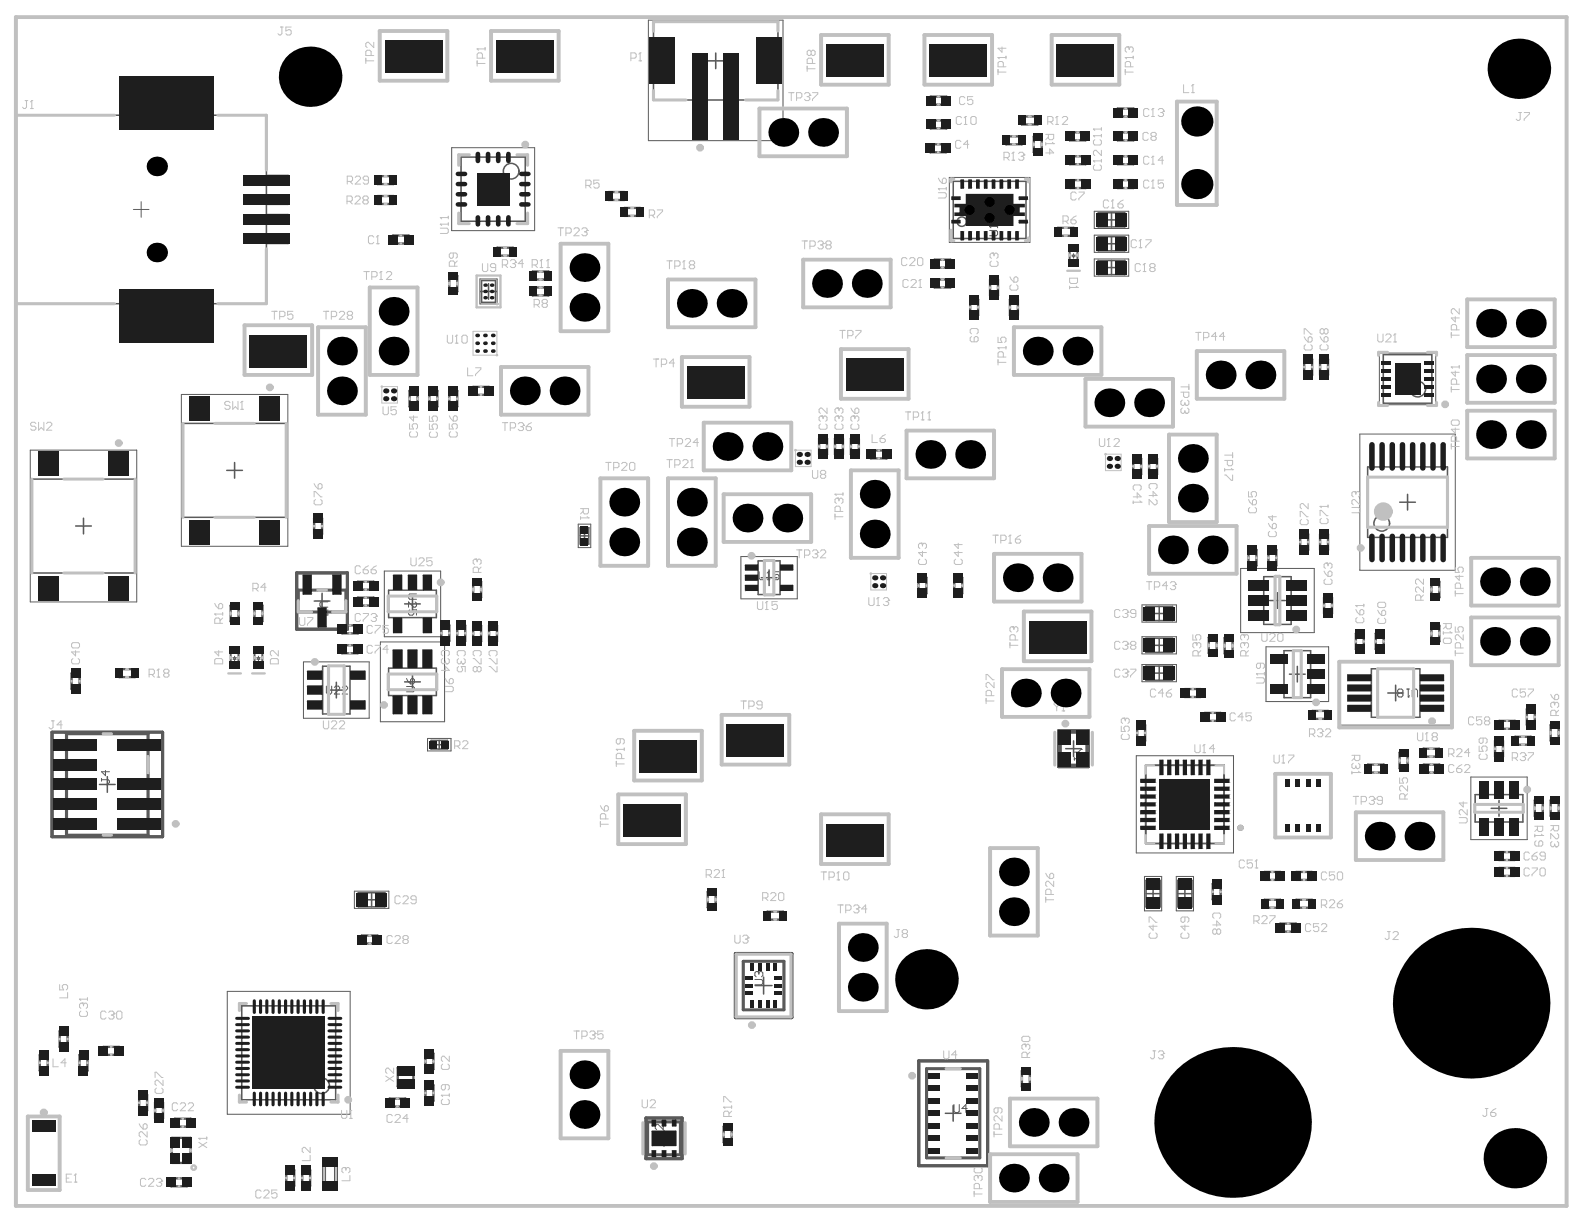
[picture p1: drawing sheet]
<svg xmlns="http://www.w3.org/2000/svg" width="279mm" height="216mm" viewBox="0 0 279 216" stroke-linecap="round" stroke-linejoin="round" font-family="sans-serif">
<g fill="none" stroke="#5a5a5a" stroke-width=".27">
<path d="M115.3 3.8h21.9v3.9h-.1l.1 9.9h-21.9v-3.8h.1zM122.8 17.6v5.6h1.4v-5.6M124.9 10.7h2.7M126.2 9.3v2.8M128.3 17.6v5.6h1.4v-5.6M22.8 20.3v-5.7h13v5.7M47 30.9h3.8v1.7h-3.8M47 34.4h3.8v1.6h-3.8M47 37.8h3.8v1.7h-3.8M81.3 27.7h11.3v11.3h-11.3zM85.6 33.4h2.8M87 32v2.7"/>
<path d="M168.1 32h12.9v10.1h-12.9zM173.2 37h2.7M174.6 35.6v2.8M193.7 37.5h4.7v2.5h-4.7zM194.8 38.8h2.5M196.1 37.5v2.5M22.8 53.6v5.7h13v-5.7M47 41.3h3.8v1.7h-3.8M47 53.5v-33.2h-44.2v33.3h44.2M84.8 51.4h2.8M84.9 49.5h2.5v3.8h-2.5zM86.2 50v2.8"/>
<path d="M193.7 41.7h4.7v2.5h-4.7zM193.7 46h4.7v2.4h-4.7zM194.8 47.2h2.5M194.8 43h2.5M196.1 41.7v2.5M196.1 46v2.4M32.3 74.7h18.2v16.6h-18.2zM244 62.6h8.6v8.5h-8.6zM246.9 66.8h2.8M248.3 65.5v2.7M5.6 84.5h18.2v16.6h-18.2zM13.3 92.8h2.8"/>
<path d="M14.7 91.4v2.8M40 83h2.8M41.4 81.6v2.7M102.3 94.5h1.6M102.3 93.1h1.6v2.9h-1.6zM103.1 93.8v1.5M133.7 98.9h3.9v6h-3.9zM241.2 82.4h14.1v12.4h-14.1zM246.9 88.6h2.8M248.3 87.2v2.8M55.4 106h2.8M56.8 104.6v2.8"/>
<path d="M56.9 117.5h4.8v8.4h-4.8zM68.5 104.1h8.5v4.8h-8.5zM68.5 117.9h8.5v4.8h-8.5zM71.4 106.5h2.7M72.8 105.1v2.8M72.8 118.9v2.8M134.3 101.9h2.7M135.7 100.5v2.8M202.1 107h4.7v2.5h-4.7zM202.1 112.6h4.7v2.5h-4.7zM202.1 117.5h4.7v2.5h-4.7zM203.2 118.7h2.5"/>
<path d="M203.2 113.8h2.5M203.2 108.2h2.5M204.5 107v2.5M204.5 112.6v2.5M204.5 117.5v2.5M222.9 101.7h4.8v8.4h-4.8zM223.9 105.9h2.8M225.3 104.5v2.8M226.5 114.8h4.7v8.3h-4.7zM227.5 118.9h2.7M228.8 117.5v2.8M241.9 118h8.6v8.5h-8.6z"/>
<path d="M17.5 138.4h2.8M18.9 137v2.8M57.9 121.7h2.8M59.3 120.3v2.8M71.4 120.3h2.7M76 130.6h2.9v1.5h-2.9zM76.7 131.4h1.5M77.5 130.6v1.5M188 132.1h2.7M189.4 130.7v2.7M244.8 122.2h2.8M246.2 120.9v2.7"/>
<path d="M63.2 157.5h4.7v2.5h-4.7zM64.3 158.7h2.5M65.5 157.5v2.5M202.1 157.6h2.5M202.1 155.3h2.5v4.7h-2.5zM203.4 156.4v2.5M207.8 157.6h2.4M207.8 155.3h2.4v4.7h-2.4zM209 156.4v2.5M260.2 140.2h8.4v4.8h-8.4zM263 142.6h2.8M264.4 141.2v2.8"/>
<path d="M42.6 177.4h16.6v16.6h-16.6zM133.2 173.8h3M134.7 172.4v2.9M49.5 185.7h2.8M50.9 184.3v2.8M117.1 199.4v2.8M166.8 196.4h2.7M168.1 195v2.8M115.7 200.8h2.8"/>
<circle cx="90.2" cy="30.2" r="1.38"/>
<circle cx="169.7" cy="39.1" r=".83"/>
<circle cx="250.1" cy="68.6" r="1.38"/>
<circle cx="243.7" cy="92.3" r="1.38"/>
<circle cx="56.7" cy="191.5" r="1.38"/>
</g>
<g fill="none" stroke="#5a5a5a" stroke-width=".18">
<path d="M114.4 3.6h23.7v21.2h-23.7zM23.5 36.9h2.8M24.9 35.6v2.7M79.7 26.1h14.6v14.6h-14.6zM167.4 31.3h14.3v11.5h-14.3zM174.6 40h.1M174.6 40h1.4M174.6 40l.2 .2M174.6 38.1l.2 .4 .5 .5M175.3 38.3l.2-.2h.2l.3 .2v.5l-.3 .2h-.4zM176 39.7v.5M193 37.3h6.1v3h-6.1z"/>
<path d="M84.7 49.2h3v4.4h-3zM174.6 40.7h1.1l.3 .2v.5l-.3 .2h-1.1M189.1 45.3h.5M189.1 45h.5l-.2 .3zM189.4 44.7v.3M189.4 45.3v.3M193 41.5h6.1v3h-6.1zM193 45.7h6.1v3h-6.1zM5.3 79.4h18.8v26.8h-18.8zM32 69.6h18.8v26.8h-18.8zM239.9 76.6h16.8v24h-16.8zM243.3 62.3h9.9v9.1h-9.9z"/>
<path d="M102 92.5h2.2v4.1h-2.2zM130.7 98.2h9.9v7.4h-9.9zM41.1 116h.6l-.3 .3zM41.1 116.3h.6M41.4 115.7v.3M41.4 116.3v.3M45.3 116h.6l-.3 .3zM45.3 116.3h.6M45.6 115.7v.3M45.6 116.3v.3M53.5 116.8h11.6v9.9h-11.6zM56.4 107.6h.3l.9 .9h.2v-.9"/>
<path d="M57.8 106.2h-1.1l-.3 .2v.5l.3 .2h1.1M67.1 113.2h11.3v14.1h-11.3zM67.8 100.7h9.9v11.6h-9.9zM71.7 119.7l.2 .5 .5 .4M72.3 107.6l-.2 .2v.5l.2 .2h.5l.2-.2-.2-.7h.7v.9M72.4 119.9l.2-.2h.3l.2 .2v.5l-.2 .2h-.5zM73.2 106.2l.3 .2v.5l-.3 .2h-.2l-.9-.9v.9M73.5 104.8h-1.2l-.2 .2v.5l.2 .2h1.2M133.9 100.9v1.1l.2 .3h.5l.2-.3v-1.1M135.3 102.3h.5M135.5 100.9h.1M135.5 100.9v1.4"/>
<path d="M135.5 100.9l-.2 .2M137.4 100.9h-.9v.7l.4-.3h.3l.2 .3v.4l-.2 .3h-.5l-.2-.3M201.4 106.7h6.1v3h-6.1zM201.4 112.3h6.1v3h-6.1zM201.4 117.2h6.1v3.1h-6.1zM218.8 100.3h13v11.3h-13zM223.3 114.1h11.1v9.6h-11.1zM236.2 116.6h19.9v11.3h-19.9zM17.9 137.3v.5M17.9 137.5h1.2l.2 .3v.2l-.2 .2M18.6 135.9v.9l-.7-.7h1.4M57.6 121v1.2l.2 .2h.5l.2-.2v-1.2"/>
<path d="M59 121.3l.2-.3h.5l.2 .3v.2l-.9 .9h.9M60.4 121.3l.2-.3h.5l.2 .3v.2l-.9 .9h.9M71.7 121.1h1.2l.2 .2v.5l-.2 .2h-1.2M75.4 130.3h4.2v2.2h-4.2zM189.5 132.7h.7M189.5 133.6v.5M189.5 133.8h1.4M190.2 132.7l.5 .4h.2M190.7 133.6l.2 .2M190.9 133.8h.1M190.9 132.2h-.2l-.5 .5M200.4 133.3h17.2v17.2h-17.2z"/>
<path d="M246.8 122.2l-.3-.2v-.2l.3-.3h.4l.3 .3v.2l-.3 .2M246.8 122.2l-.3 .3v.2l.3 .2h.4l.3-.2v-.2l-.3-.3M246.8 122.2h.4M248.2 121.5h.4M248.4 122.9h.1M248.4 121.5v1.4M248.6 122.7l-.2 .2M249.1 122.9v-1.1l.2-.3h.5l.2 .3v1.1M259.4 137.1h10v11h-10zM62.5 157.2h6.1v3h-6.1zM201.9 154.6h3v6.1h-3zM207.5 154.6h3v6.1h-3z"/>
<path d="M40.1 174.9h21.7v21.6h-21.7zM133.1 172.8h1.2l.3 .2v.5l-.3 .2h-1.2M133.6 171.4h.1M133.6 171.4h-.2l-.3 .2v.5l.3 .2M133.6 171.4l.3 .2M133.9 171.6l.2-.2h.2l.3 .2v.5l-.3 .2M133.9 171.6v.2M115.6 199.7h1.2l.2 .2v.5l-.2 .3h-1.2M117 198.3v.9l-.9-.9h-.3l-.2 .2v.5l.2 .2M168.3 194.8v1.2l.2 .2h.5l.2-.2v-1.2M170.6 195.5h-.9l.7-.7v1.4"/>
</g>
<g fill="none" stroke="#5a5a5a" stroke-width=".54">
<path d="M52.3 101h9v10h-9zM52.6 104.1h8.4v3.8h-8.4zM9.2 129.1h19.5v18.5h-19.5zM11.7 129.4h14.4v17.9h-14.4zM186.7 128.9h5.3v6.3h-5.3zM187 129.2h4.7v5.8h-4.7zM129.7 168.2h10v11.3h-10zM131.1 169.6h7.2v8.5h-7.2zM113.9 197.2h6.4v7.2h-6.4zM114.2 197.9h5.8v5.8h-5.8zM162.1 187.1h12.1v18.5h-12.1zM163.4 188.5h9.4v15.7h-9.4z"/>
<circle cx="218.8" cy="146" r=".28"/>
</g>
<path d="M188.7 43.6h1.4v2.8h-1.4zM40.7 114.6h1.4v2.8h-1.4zM44.9 114.6h1.4v2.8h-1.4zM202.1 135h13.8v13.8h-13.8z" fill="none" stroke="#5a5a5a" stroke-width=".34"/>
<g fill="none" stroke="#5a5a5a" stroke-width=".41">
<path d="M164.1 17h2.8v1.4h-2.8zM197.1 19.1h2.9v1.4h-2.9zM66.6 31.1h2.8v1.4h-2.8zM66.6 34.6h2.8v1.4h-2.8zM107.3 33.9h2.8v1.4h-2.8zM110.1 36.7h2.8v1.4h-2.8zM164.1 25.5h2.8v1.4h-2.8zM164.1 21.3h2.8v1.4h-2.8zM177.4 24.1h2.8v1.4h-2.8zM180.2 20.5h2.8v1.5h-2.8zM182.4 24.1h1.4v2.8h-1.4zM188.7 23.4h2.8v1.4h-2.8z"/>
<path d="M188.7 27.6h2.8v1.4h-2.8zM188.7 31.8h2.8v1.4h-2.8zM197.1 31.8h2.9v1.4h-2.9zM197.1 27.6h2.9v1.4h-2.9zM197.1 23.4h2.9v1.4h-2.9zM69.3 41.5h2.8v1.4h-2.8zM79.3 48.6h1.4v2.8h-1.4zM87.7 43.7h2.8v1.4h-2.8zM94 50.7h2.8v1.4h-2.8zM94 47.9h2.8v1.4h-2.8zM164.8 49.3h2.8v1.4h-2.8zM164.8 45.8h2.8v1.4h-2.8z"/>
<path d="M171.1 52.8h1.4v2.8h-1.4zM174.6 49.3h1.4v2.8h-1.4zM178.1 52.8h1.4v2.8h-1.4zM186.6 40.2h2.8v1.4h-2.8zM72.2 68.9h1.4v2.8h-1.4zM75.7 68.9h1.4v2.8h-1.4zM79.3 68.9h1.4v2.8h-1.4zM83.4 68.2h2.8v1.4h-2.8zM144.5 77.4h1.4v2.8h-1.4zM147.3 77.4h1.4v2.8h-1.4zM150.1 77.4h1.4v2.8h-1.4zM153.6 79.5h2.8v1.4h-2.8z"/>
<path d="M230 63.4h1.4v2.8h-1.4zM232.8 63.4h1.5v2.8h-1.5zM55.4 91.4h1.4v2.8h-1.4zM199.9 80.9h1.4v2.8h-1.4zM202.7 80.9h1.4v2.8h-1.4zM220.2 97h1.4v2.8h-1.4zM223.7 97h1.4v2.8h-1.4zM229.3 94.2h1.4v2.8h-1.4zM232.8 94.2h1.5v2.8h-1.5zM12.6 118.8h1.4v2.8h-1.4zM21 118h2.8v1.4h-2.8zM40.7 106.8h1.4v2.8h-1.4z"/>
<path d="M44.9 106.8h1.4v2.8h-1.4zM60.3 113.8h2.8v1.4h-2.8zM60.3 110.3h2.8v1.4h-2.8zM63.1 102.6h2.8v1.4h-2.8zM63.1 105.4h2.8v1.4h-2.8zM77.8 110.3h1.5v2.8h-1.5zM80.7 110.3h1.4v2.8h-1.4zM83.5 110.3h1.4v2.8h-1.4zM83.5 102.6h1.4v2.8h-1.4zM86.3 110.3h1.4v2.8h-1.4zM162 101.9h1.4v2.8h-1.4zM168.3 101.9h1.4v2.8h-1.4z"/>
<path d="M213.2 112.4h1.4v2.9h-1.4zM216 112.5h1.4v2.8h-1.4zM233.5 105.4h1.5v2.8h-1.5zM239.2 111.7h1.4v2.8h-1.4zM242.7 111.7h1.4v2.8h-1.4zM252.5 110.3h1.4v2.8h-1.4zM252.5 102.6h1.4v2.8h-1.4zM200.6 127.9h1.4v2.8h-1.4zM209 121.5h2.8v1.4h-2.8zM212.5 125.7h2.8v1.5h-2.8zM231.5 125.4h2.8v1.4h-2.8zM241.3 134.9h2.8v1.4h-2.8z"/>
<path d="M246.9 132.7h1.4v2.8h-1.4zM251.1 132.1h2.8v1.4h-2.8zM251.1 134.9h2.8v1.4h-2.8zM263.7 130.7h1.4v2.8h-1.4zM264.4 127.2h2.8v1.4h-2.8zM267.2 130h2.8v1.4h-2.8zM269.3 125.1h1.4v2.8h-1.4zM273.5 127.9h1.4v2.8h-1.4zM124.8 157.3h1.4v2.8h-1.4zM213.9 155.9h1.4v2.8h-1.4zM223 158.7h2.8v1.4h-2.8zM223 153.8h2.8v1.4h-2.8z"/>
<path d="M228.6 158.7h2.8v1.4h-2.8zM228.6 153.8h2.8v1.4h-2.8zM264.4 150.3h2.8v1.4h-2.8zM264.4 153.1h2.8v1.4h-2.8zM270.7 141.2h1.4v2.8h-1.4zM273.5 141.2h1.4v2.8h-1.4zM63.8 165h2.8v1.4h-2.8zM135.3 160.8h2.8v1.4h-2.8zM225.8 162.9h2.8v1.4h-2.8zM7 186.1h1.4v2.8h-1.4zM10.5 181.9h1.4v2.8h-1.4zM14 186.1h1.4v2.8h-1.4z"/>
<path d="M18.2 184.7h2.8v1.4h-2.8zM24.5 193.1h1.4v2.8h-1.4zM27.4 194.5h1.4v2.8h-1.4zM30.8 197.3h2.8v1.4h-2.8zM68.7 193.8h2.8v1.4h-2.8zM70.2 188.3h2.7v3.4h-2.7zM75 185.8h1.4v2.8h-1.4zM75 191.4h1.4v2.8h-1.4zM127.6 198.7h1.4v2.8h-1.4zM180.2 188.9h1.4v2.8h-1.4zM30.2 207.8h2.8v1.5h-2.8zM30.3 200.7h3.3v4.4h-3.3z"/>
<path d="M50.5 206.4h1.4v2.8h-1.4zM53.3 206.4h1.4v2.8h-1.4z"/>
</g>
<path d="M57.2 205h2.1v4.2h-2.1z" fill="none" stroke="#5a5a5a" stroke-width=".69"/>
<g fill="none" stroke="#c0c0c0" stroke-width=".41">
<path d="M165.5 18.4h.1M165.5 17h.1M198.5 19.1h.1M67.8 34.6h.4M67.8 36h.4M67.8 31.1h.4M67.8 32.5h.4M108.6 35.3h.3M108.6 33.9h.3M111.3 36.7h.4M111.3 38.1h.4M165.4 26.9h.2"/>
<path d="M165.4 25.5h.2M165.5 21.3h.1M165.5 22.7h.1M178.7 25.5h.3M178.7 24.1h.3M181.5 22h.3M181.5 20.5h.3M182.4 25.3v.4M183.8 25.3v.4M190 23.4h.1M190 24.8h.1M190.1 29h.1"/>
<path d="M190.1 27.6h.1M190.1 31.8h.1M190.1 33.2h.1M198.5 31.8h.1M198.5 33.2h.1M198.5 29h.1M198.5 27.6h.1M198.5 23.4h.1M198.5 24.8h.1M198.5 20.5h.1M70.6 42.9h.1M70.6 41.5h.1"/>
<path d="M79.3 49.9v.3M80.7 49.9v.3M84.1 48.6h4.2v5.6h-4.2zM88.9 43.7h.4M88.9 45.1h.4M95.2 52.1h.3M95.2 47.9h.3M95.2 49.3h.3M95.2 50.7h.3M166.2 49.3h.1M166.2 47.2h.1M166.2 45.8h.1"/>
<path d="M166.2 50.7h.1M171.1 54.2v.1M172.5 54.2v.1M174.6 50.7v.1M176 50.7v.1M178.1 54.2v.1M179.5 54.2v.1M187.8 40.2h.4M187.8 41.6h.4M188.3 47.8h2.2M188.7 44.9v.2M190.1 44.9v.2"/>
<path d="M72.2 70.3v.1M73.6 70.3v.1M75.7 70.3v.1M77.1 70.3v.1M79.3 70.3v.1M80.7 70.3v.1M84.8 69.6h.1M84.8 68.2h.1M144.5 78.7v.1M145.9 78.7v.1M147.3 78.7v.1M148.7 78.7v.1"/>
<path d="M150.1 78.7v.1M151.5 78.7v.1M154.9 79.5h.2M230 64.7v.1M231.4 64.7v.1M232.8 64.7v.1M234.3 64.7v.1M55.4 92.8v.1M56.8 92.8v.1M154.9 80.9h.2M199.9 82.2v.1M201.3 82.2v.1"/>
<path d="M202.7 82.2v.1M204.1 82.2v.1M220.2 98.3v.1M221.6 98.3v.1M223.7 98.3v.1M225.1 98.3v.1M229.3 95.6v.1M230.7 95.6v.1M232.8 95.6v.1M234.3 95.6v.1M22.2 119.4h.4M22.2 118h.4"/>
<path d="M40.3 118.8h2.2M40.7 108v.4M40.7 115.9v.2M42.1 115.9v.2M42.1 108v.4M44.5 118.8h2.2M44.9 108v.4M44.9 115.9v.2M46.3 115.9v.2M46.3 108v.4M61.7 113.8h.1M61.7 115.2h.1"/>
<path d="M61.7 111.7h.1M61.7 110.3h.1M64.4 105.4h.2M64.4 104h.2M64.4 102.6h.2M64.4 106.8h.2M77.8 111.6v.1M79.3 111.6v.1M80.7 111.6v.2M82.1 111.6v.2M83.5 103.8v.4M83.5 111.7v.1"/>
<path d="M84.9 103.8v.4M84.9 111.7v.1M86.3 111.7v.1M87.7 111.7v.1M162 103.2v.1M163.4 103.2v.1M168.3 103.2v.1M169.7 103.2v.1M213.2 113.7v.3M214.6 113.7v.3M216 113.7v.4M217.4 113.7v.4"/>
<path d="M233.5 106.8v.1M235 106.8v.1M239.2 113.1v.1M240.6 113.1v.1M242.7 113.1v.1M244.1 113.1v.1M252.5 103.8v.4M252.5 111.6v.3M253.9 103.8v.4M253.9 111.6v.3M12.6 120.1v.1M14 120.1v.1"/>
<path d="M200.6 129.2v.1M202 129.2v.1M210.3 121.5h.1M210.3 122.9h.1M213.9 125.7h.1M213.9 127.2h.1M232.7 125.4h.3M232.7 126.8h.3M242.5 136.3h.4M242.5 134.9h.4M246.9 134v.3M248.3 134v.3"/>
<path d="M252.3 132.1h.3M252.3 133.5h.3M252.5 136.3h.1M252.5 134.9h.1M263.7 132v.1M265.1 132v.1M265.8 127.2h.1M265.8 128.6h.1M268.5 130h.3M268.5 131.4h.3M269.3 126.4v.1M270.7 126.4v.1"/>
<path d="M273.5 129.1v.4M274.9 129.1v.4M124.8 158.5v.4M126.2 158.5v.4M213.9 157.2v.1M215.3 157.2v.1M224.3 158.7h.3M224.4 153.8h.1M224.4 155.2h.1M229.8 158.7h.4M230 153.8h.1M230 155.2h.1"/>
<path d="M265.7 150.3h.1M265.7 151.7h.1M265.8 154.5h.1M265.8 153.1h.1M270.7 142.4v.3M272.1 142.4v.3M273.5 142.4v.3M274.9 142.4v.3M65.1 165h.2M65.1 166.4h.2M136.6 162.2h.3M136.6 160.8h.3"/>
<path d="M224.3 160.1h.3M227.2 164.3h.1M227.2 162.9h.1M229.8 160.1h.4M7 187.4v.1M8.4 187.4v.1M10.5 183.2v.1M11.9 183.2v.1M14 187.4v.1M15.4 187.4v.1M19.6 186.1h.1M19.6 184.7h.1"/>
<path d="M24.5 194.4v.2M25.9 194.4v.2M27.4 195.8v.1M28.8 195.8v.1M32.2 198.7h.1M32.2 197.3h.1M70.1 195.2h.1M70.1 193.8h.1M75 187.2v.1M75 192.7v.1M76.4 187.2v.1M76.4 192.7v.1"/>
<path d="M127.6 199.9v.4M129 199.9v.4M180.2 190.1v.4M181.6 190.1v.4M30.3 202.8v.3M31.5 209.3h.1M31.5 207.8h.1M33.6 202.8v.3M50.5 207.7v.1M51.9 207.7v.1M53.3 207.7v.1M54.7 207.7v.1"/>
<circle cx="34.2" cy="206" r=".39"/>
</g>
<g fill="none" stroke="#c0c0c0" stroke-width=".54">
<path d="M115.3 5.5v-1.7h21.9v1.7M115.3 16v1.6M115.3 17.6h5.7M137.2 16v1.6h-5.7M20.2 20.3h-17.4v33.3h17.4M38.4 20.3h8.6v9.7M80.9 37.6v1.8h1.9M82.8 27.3h-1.9v1.9M91.2 27.3h1.9v1.9M93.1 37.6v1.8h-1.9M168.2 31.6h-.5v.5M180.9 31.6h.5v.5"/>
<path d="M47 43.9v9.7h-8.6M167.7 40.6v1.9h.5M181.4 42v.5h-.5M32.3 74.7v16.6M37.9 74.7h6.9M50.5 74.7v16.6M243.2 71v.5h1.6M244.8 62.1h-1.6v.6M251.8 62.1h1.6v.6M253.4 71v.5h-1.6M5.6 84.5v16.6M11.3 84.5h6.9"/>
<path d="M23.8 84.5v16.6M37.9 91.3h6.9M134.8 98.9h1.7v6h-1.7zM241.2 84.2h14.1v8.8h-14.1zM11.3 101.1h6.9M52.6 105.9v2h2.3M56 104.1h1.6M57.9 117.4h2.8v8.6h-2.8zM61 105.9v2h-2.3M68.5 105.1h8.5v2.8h-8.5zM68.5 118.9h8.5v2.8h-8.5zM224.9 101.6h.8v8.6h-.8z"/>
<path d="M228.1 114.8h1.4v8.3h-1.4zM243 118h6.3v8.5h-6.3zM18.2 129.4h1.5M26.1 133.4v2.9M186.1 129.2v5.8M192.7 129.2v5.8M18.2 147.3h1.5M260.1 141.9h8.6v1.4h-8.6zM43.5 177h-1.3v1.2M58.4 177h1.2v1.2M129.9 168.3h9.6v11.1h-9.6zM42.2 193.2v1.2h1.3"/>
<path d="M59.6 193.2v1.2h-1.2M113.4 198v5.6M120.9 198v5.6M166.9 188.5h2.5M166.9 204.2h2.5"/>
<circle cx="218.8" cy="146" r=".28"/>
</g>
<g fill="none" stroke="#c0c0c0" stroke-width=".18">
<path d="M4.4 17.7h.5M4.7 17.7v1.2l-.3 .2h-.2l-.2-.2M5.4 19.1h.4M5.6 17.7h.1M5.6 17.7v1.4M5.6 17.7l-.2 .3M49.5 4.8h.5M49.7 4.8v1.1l-.2 .3h-.2l-.3-.3M51.4 4.8h-1v.7l.5-.3h.2l.3 .3v.4l-.3 .3h-.4l-.3-.3M64.5 10.3v.9M64.5 10.7h1.4M65.5 9.8v-.7l-.3-.2h-.4l-.3 .2v.7h1.4"/>
<path d="M65.9 7.5v.9l-.9-.9h-.2l-.3 .2v.5l.3 .2M84.2 8.6h.1M84.2 10.7v1M84.2 11.2h1.4M84.2 8.6h1.4M84.2 8.6l.2 .3M85.1 10.3v-.7l-.2-.3h-.5l-.2 .3v.7h1.4M85.6 8.4v.5M111.3 10.3h.7l.2-.3v-.4l-.2-.3h-.7v1.4M112.7 10.7h.5M112.9 9.3h.1M112.9 9.3l-.2 .3"/>
<path d="M112.9 9.3v1.4M139.1 16.3h.9M139.6 16.3v1.4M140.5 17.3h.7l.2-.3v-.4l-.2-.3h-.7v1.4M141.9 16.6l.2-.3h.5l.2 .3v.2M142.4 11.7v.9M142.4 12.1h1.4M142.4 17h.2M142.6 17l.2 .3v.2l-.2 .2h-.5l-.2-.2M142.8 16.8h.1M142.8 16.8l-.2 .2M143.1 9.1l-.3-.2h-.2l-.2 .2v.5l.2 .2h.2l.3-.2"/>
<path d="M143.1 9.1l.2-.2h.2l.3 .2v.5l-.3 .2h-.2l-.2-.2M143.1 9.1v.5M143.3 11.2v-.7l-.2-.2h-.5l-.2 .2v.7h1.4M143.3 16.3h.9v.3l-.9 .9v.2M170.2 17.3l-.2-.3h-.5l-.2 .3v.9l.2 .2h.5l.2-.2M171.6 17h-.9v.7l.7-.2 .2 .2v.5l-.2 .2h-.5l-.2-.2M176 10.1h.1M176 12.2v1M176 12.7h1.4M176 10.1l.3 .3M176 10.1h1.4M176.7 8.3v.9l-.7-.7h1.4"/>
<path d="M177 11.8v-.7l-.3-.3h-.4l-.3 .3v.7h1.4M177.4 9.9v.5M198.5 10.1h.1M198.5 12.2v1M198.5 12.7h1.4M198.5 10.1h1.4M198.5 10.1l.2 .3M198.9 8.3h.1M198.9 8.3h-.2l-.2 .2v.5l.2 .2M198.9 8.3l.3 .2M199.2 8.5l.2-.2h.3l.2 .2v.5l-.2 .2M199.2 8.5v.2"/>
<path d="M199.4 11.8v-.7l-.2-.3h-.5l-.2 .3v.7h1.4M199.9 9.9v.5M202.7 19.4l-.3-.3h-.4l-.3 .3v.9l.3 .2h.4l.3-.2M203.4 19.1h.1M203.4 19.1v1.4M203.4 19.1l-.3 .3M204.3 19.4l.2-.3h.5l.2 .3v.2M204.8 19.8h.2M205 19.8l.2 .3v.2l-.2 .2h-.5l-.2-.2M205.2 19.6h.1M205.2 19.6l-.2 .2M208.8 14.9v1.4h.9"/>
<path d="M210.2 16.3h.4M210.4 14.9h.1M210.4 14.9l-.2 .3M210.4 14.9v1.4M267.9 19.8h.5M268.1 19.8v1.2l-.2 .3h-.2l-.3-.3M268.9 19.8h.9v.3l-.9 .9v.3M61.2 35.5h.7l.2-.2v-.5l-.2-.2h-.7v1.4M61.3 32h.7l.2-.2v-.5l-.2-.2h-.7v1.4M61.7 35.5l.4 .5M61.7 32l.5 .5M62.6 34.8l.2-.2h.5l.2 .2v.2l-.9 1h.9"/>
<path d="M62.7 31.3l.2-.2h.5l.2 .2v.2l-.9 1h.9M64.2 35.3h.5M64.2 35.3l-.2 .2v.2l.2 .3h.5l.2-.3v-.2l-.2-.2M64.2 35.3l-.2-.3v-.2l.2-.2h.5l.2 .2v.2l-.2 .3M65 31.8h-.7l-.2-.3v-.2l.2-.2h.5l.2 .2v.9l-.2 .3h-.5l-.2-.3M77.7 39.5h.1M77.7 38.4h.1M77.7 39.5h1.4M77.7 39.5l.2 .3M77.7 38.4h1.4M77.7 38.4l.2 .2M79.1 38.1v.5"/>
<path d="M79.1 39.3v.5M103.3 32.7h.7l.3-.2v-.5l-.3-.2h-.7v1.4M103.8 32.7l.5 .5M105.7 31.8h-1v.7l.5-.3h.2l.3 .3v.4l-.3 .3h-.4l-.3-.3M114.5 38h.7l.3-.3v-.4l-.3-.3h-.7v1.4M115 38l.5 .4M115.9 37h1v.3l-1 .9v.2M165.5 33.3h.1M165.5 34h1.2l.2 .2v.5l-.2 .2h-1.2M165.5 33.3h1.4M165.5 33.3l.3 .2M165.5 31.4l.3 .5 .4 .5"/>
<path d="M166.5 31.4h.2l.2 .3v.4l-.2 .3h-.5v-.7zM166.9 33.1v.4M169.5 25l-.2-.2h-.5l-.2 .2v.9l.2 .3h.5l.2-.3M169.6 20.8l-.2-.3h-.5l-.2 .3v.9l.2 .3h.5l.2-.3M170.1 22h.4M170.3 20.5h.1M170.3 20.5v1.5M170.3 20.5l-.2 .3M170.9 25.5h-.9l.7-.7v1.4M171.2 20.8l.3-.3h.4l.3 .3v.9l-.3 .3h-.4l-.3-.3zM177.1 27.8h.7l.2-.2v-.5l-.2-.2h-.7v1.4M177.6 27.8l.4 .5"/>
<path d="M178.5 28.3h.5M178.7 26.9h.1M178.7 26.9l-.2 .2M178.7 26.9v1.4M179.7 27.1l.2-.2h.5l.2 .2v.2M180.1 27.6h.3M180.4 27.6l.2 .2v.2l-.2 .3h-.5l-.2-.3M180.6 27.3h.1M180.6 27.3l-.2 .3M184.5 23.7h1.4v.7l-.3 .2h-.4l-.3-.2v-.7M184.5 25.1v.5M184.5 25.3h1.4"/>
<path d="M184.5 27h1.4l-.7-.7v.9M184.8 21.5h.7l.2-.2v-.5l-.2-.3h-.7v1.5M184.9 24.2l-.4 .4M185.3 21.5l.4 .5M185.6 25.1l.3 .2M185.9 25.3h.1M186.2 22h.5M186.4 20.5h.1M186.4 20.5l-.2 .3M186.4 20.5v1.5M187.4 20.8l.2-.3h.5l.2 .3v.2l-.9 1h.9M187.5 39h.7l.2-.2v-.5l-.2-.2h-.7v1.4"/>
<path d="M188 39l.4 .5M188.9 38.8h.7l.2 .2v.3l-.2 .2h-.5l-.2-.2zM189.8 38.1l-.4 .2-.5 .5M189.8 34.1l-.2-.2h-.5l-.2 .2v.9l.2 .3h.5l.2-.3M190.3 33.9h.9v.2l-.9 .9v.3M192.9 23.9h.1M192.9 22.8h.1M192.9 28.4h.1M192.9 23.9h1.4M192.9 23.9l.2 .3M192.9 22.8h1.4M192.9 22.8l.2 .2"/>
<path d="M192.9 28.4h1.4M192.9 28.4l.2 .2M193.1 24.6l-.2 .3v.4l.2 .3h.9l.3-.3v-.4l-.3-.3M193.1 29.1l-.2 .2v.5l.2 .2h.9l.3-.2v-.5l-.3-.2M194.3 26.5v.9l-1-.9h-.2l-.2 .2v.5l.2 .2M194.3 22.5v.5M194.3 23.7v.5M194.3 28.1v.5M195.6 35.5l-.3-.2h-.4l-.3 .2v.9l.3 .3h.4l.3-.3M196 36.7h.5M196.3 35.3h.1M196.3 35.3v1.4"/>
<path d="M196.3 35.3l-.3 .2M197.2 36h.7l.2 .2v.2l-.2 .3h-.5l-.2-.3zM198.1 35.3l-.4 .2-.5 .5M202.5 23.6l-.2-.2h-.5l-.2 .2v.9l.2 .3h.5l.2-.3M202.7 32l-.3-.2h-.4l-.3 .2v.9l.3 .3h.4l.3-.3M202.7 27.8l-.3-.2h-.4l-.3 .2v.9l.3 .3h.4l.3-.3M203.1 33.2h.5M203.1 20.5h.5M203.1 29h.5M203.2 24.1l-.2-.3v-.2l.2-.2h.5l.2 .2v.2l-.2 .3M203.2 24.1l-.2 .2v.2l.2 .3h.5l.2-.3v-.2l-.2-.2M203.2 24.1h.5"/>
<path d="M203.4 31.8h.1M203.4 27.6h.1M203.4 27.6v1.4M203.4 31.8v1.4M203.4 31.8l-.3 .2M203.4 27.6l-.3 .2M205.2 31.8h-.9v.7l.5-.3h.2l.2 .3v.4l-.2 .3h-.5l-.2-.3M205.2 28.3h-.9l.7-.7v1.4M47.9 54.9h1M48.4 54.9v1.4M49.3 55.8h.7l.3-.2v-.5l-.3-.2h-.7v1.4M51.7 54.9h-1v.7l.5-.2h.2l.3 .2v.5l-.3 .2h-.4l-.3-.2"/>
<path d="M57 54.9h1M57.5 54.9v1.4M58.4 55.8h.7l.3-.2v-.5l-.3-.2h-.7v1.4M59.8 55.1l.3-.2h.4l.3 .2v.3l-1 .9h1M61.5 55.6l-.2-.2v-.3l.2-.2h.5l.2 .2v.3l-.2 .2M61.5 55.6l-.2 .2v.3l.2 .2h.5l.2-.2v-.3l-.2-.2M61.5 55.6h.5M64.2 47.9h.9M64.6 47.9v1.4M65.6 48.8h.7l.2-.2v-.5l-.2-.2h-.7v1.4M65.9 41.8l-.2-.2h-.5l-.2 .2v1l.2 .2h.5l.2-.2M66.4 43h.5"/>
<path d="M66.6 41.6h.1M66.6 41.6v1.4M66.6 41.6l-.2 .2M67 49.3h.4M67.2 47.9h.1M67.2 47.9l-.2 .2M67.2 47.9v1.4M68.1 48.1l.3-.2h.4l.3 .2v.3l-1 .9h1M77.7 40.2h1.1l.3 .3v.4l-.3 .3h-1.1M78.9 59.1v1.2l.2 .2h.5l.2-.2v-1.2M80 44.6v.7l-.3 .3h-.2l-.2-.3v-.4l.2-.3h.9l.3 .3v.4l-.3 .3M80.2 47v-.7l-.2-.3h-.5l-.2 .3v.7h1.4"/>
<path d="M80.5 59.1h.1M80.5 59.1v1.4M80.5 59.1l-.2 .3M80.7 46l-.5 .5M81.7 59.1h.5l.2 .3v.9l-.2 .2h-.5l-.2-.2v-.9zM83.4 58.4h4.2v4.3h-4.2zM85.1 46.5v1.2l.2 .2h.5l.2-.2v-1.2M87.4 47.2h-.7l-.2-.2v-.3l.2-.2h.5l.2 .2v1l-.2 .2h-.5l-.2-.2M88.6 46.7h.7l.2-.2v-.5l-.2-.2h-.7v1.4M89.1 46.7l.4 .5M90 46l.2-.2h.5l.2 .2v.3M90.5 46.5h.2"/>
<path d="M90.7 46.5l.2 .2v.3l-.2 .2h-.5l-.2-.2M90.9 46.3h.1M90.9 46.3l-.2 .2M92.3 46.5h-.9l.7-.7v1.4M93.9 46.7h.7l.2-.2v-.5l-.2-.2h-.7v1.4M94.2 53.7h.7l.2-.2v-.5l-.2-.2h-.7v1.4M94.3 46.7l.5 .5M94.7 53.7l.4 .5M95.3 47.2h.4M95.5 45.8h.1M95.5 45.8l-.2 .2M95.5 45.8v1.4"/>
<path d="M95.9 53.5l-.3-.2v-.3l.3-.2h.4l.3 .2v.3l-.3 .2M95.9 53.5l-.3 .2v.3l.3 .2h.4l.3-.2v-.3l-.3-.2M95.9 53.5h.4M96.4 47.2h.5M96.7 45.8h.1M96.7 45.8v1.4M96.7 45.8l-.3 .2M98.4 40.2h1M98.9 40.2v1.4M99.8 41.1h.7l.3-.2v-.5l-.3-.2h-.7v1.4M101.2 40.4l.3-.2h.4l.3 .2v.3l-1 .9h1M102.6 40.4l.3-.2h.4l.3 .2v.3"/>
<path d="M103.1 40.9h.2M103.3 40.9l.3 .2v.3l-.3 .2h-.4l-.3-.2M103.6 40.7h.1M103.6 40.7l-.3 .2M117.6 46h1M118.1 46v1.4M119 46.9h.7l.3-.2v-.5l-.3-.2h-.7v1.4M120.4 47.4h.5M120.7 46h.1M120.7 46l-.3 .2M120.7 46v1.4M121.8 46.7l-.2-.2v-.3l.2-.2h.5l.2 .2v.3l-.2 .2"/>
<path d="M121.8 46.7l-.2 .2v.3l.2 .2h.5l.2-.2v-.3l-.2-.2M121.8 46.7h.5M141.5 42.5h.9M141.9 42.5v1.4M142.9 43.4h.7l.2-.2v-.5l-.2-.2h-.7v1.4M144.3 42.7l.2-.2h.5l.2 .2v.3M144.7 43.2h.3M145 43.2l.2 .2v.3l-.2 .2h-.5l-.2-.2M145.2 43h.1M145.2 43l-.2 .2M145.9 43.2l-.2-.2v-.3l.2-.2h.5l.2 .2v.3l-.2 .2M145.9 43.2l-.2 .2v.3l.2 .2h.5l.2-.2v-.3l-.2-.2"/>
<path d="M145.9 43.2h.5M148.1 58.3h1M148.6 58.3v1.4M149.5 59.2h.7l.3-.2v-.5l-.3-.2h-.7v1.4M150.9 58.3h1v.2l-1 .9v.3M160 45.7l-.3-.3h-.4l-.3 .3v.9l.3 .2h.4l.3-.2M160.2 49.5l-.2-.2h-.5l-.2 .2v1l.2 .2h.5l.2-.2M160.4 45.7l.3-.3h.4l.3 .3v.2l-1 .9h1M160.7 49.5l.2-.2h.5l.2 .2v.3l-.9 .9h.9M162.1 50.7h.4M162.1 45.4h.4l.3 .3v.9l-.3 .2h-.4l-.3-.2v-.9zM162.3 49.3h.1"/>
<path d="M162.3 49.3v1.4M162.3 49.3l-.2 .2M171.4 58.9l-.3-.2v-.5l.3-.2h.9l.2 .2v.5l-.2 .2M171.4 59.4l-.3 .2v.5l.3 .2h.9l.2-.2v-.5l-.2-.2h-.2l-.3 .2v.7M174.9 46.1l-.3 .2v.5l.3 .2h.9l.2-.2v-.5l-.2-.2M175.1 44.6h.1M175.1 44.6h-.2l-.3 .3v.5l.3 .2M175.1 44.6l.2 .3M175.3 44.9l.3-.3h.2l.2 .3v.5l-.2 .2M175.3 44.9v.2M176 59.5v.9h.7l-.2-.5v-.2l.2-.2h.5l.2 .2v.5l-.2 .2M178.1 48.8l.3 .5 .4 .5"/>
<path d="M178.4 50.2l-.3 .3v.4l.3 .3h.9l.2-.3v-.4l-.2-.3M178.8 49.1l.3-.3h.2l.2 .3v.4l-.2 .3h-.5zM188.7 49.1h1.4v.7l-.3 .2h-.9l-.2-.2zM188.7 50.5v.4M188.7 50.7h1.4M189.8 50.5l.3 .2M190.1 50.7h.1M200.5 42.5l-.3-.2h-.4l-.3 .2v1l.3 .2h.4l.3-.2M200.9 43.7h.5M201.2 42.3h.1M201.2 42.3v1.4M201.2 42.3l-.3 .2"/>
<path d="M201.2 46.7l-.3-.2h-.4l-.3 .2v1l.3 .2h.4l.3-.2M201.6 47.9h.5M201.9 46.5h.1M201.9 46.5v1.4M201.9 46.5l-.3 .2M202.1 42.3h.9v.2l-.9 1v.2M203 47.2l-.2 .2v.3l.2 .2h.5l.2-.2v-.3l-.2-.2M203 47.2h.5M203 47.2l-.2-.2v-.3l.2-.2h.5l.2 .2v.3l-.2 .2M210.9 58.6h.9M211.4 58.6v1.4M212.3 59.6h.7l.2-.3v-.4l-.2-.3h-.7v1.4"/>
<path d="M214.6 59.3h-.9l.7-.7v1.4M216 59.3h-.9l.7-.7v1.4M230 58.9v-.9h.3l.9 .9h.2M230 59.4l.3 .5 .4 .4M231 59.4h.2l.2 .2v.5l-.2 .2h-.5v-.7zM232.8 59.4l.3 .4 .4 .5M233.5 58.2l-.2-.2h-.2l-.3 .2v.5l.3 .2h.2l.2-.2M233.5 58.2l.3-.2h.2l.3 .2v.5l-.3 .2h-.2l-.3-.2M233.5 59.6l.3-.2h.2l.3 .2v.5l-.3 .2h-.5zM233.5 58.2v.5M243 58.9v1.2l.3 .2h.4l.3-.2v-1.2M244.4 59.1l.3-.2h.4l.3 .2v.3l-1 .9h1"/>
<path d="M246.1 58.9h.1M246.1 58.9v1.4M246.1 58.9l-.3 .2M256 58.7v.9M256 59.1h1.4M256.7 55.8v1l-.7-.7h1.4M256.9 58.2v-.7l-.2-.2h-.5l-.2 .2v.7h1.4M257.4 54.4v1l-.9-1h-.3l-.2 .3v.4l.2 .3M6.3 74.7l-.2-.2h-.5l-.2 .2v.2l.2 .3h.5l.2 .2v.3l-.2 .2h-.5l-.2-.2M6.8 74.5v1.4l.5-.5 .4 .5v-1.4M8.2 74.7l.2-.2h.5l.2 .2v.2l-.9 1h.9M40.6 71l-.3-.2h-.4l-.3 .2v.3l.3 .2h.4l.3 .2v.3l-.3 .2h-.4l-.3-.2"/>
<path d="M41 70.8v1.4l.5-.5 .5 .5v-1.4M42.4 72.2h.5M42.7 70.8h.1M42.7 70.8v1.4M42.7 70.8l-.3 .2M67.4 68.2h2.7v2.9h-2.7zM67.6 71.7v1.2l.2 .2h.5l.2-.2v-1.2M69.9 71.7h-.9v.7l.4-.2h.3l.2 .2v.5l-.2 .2h-.5l-.2-.2M72.2 74.7v1h.7l-.2-.5v-.2l.2-.3h.5l.2 .3v.4l-.2 .3M72.5 76.1l-.3 .3v.4l.3 .3h.9l.2-.3v-.4l-.2-.3M72.9 73.3v1l-.7-.7h1.4M75.7 73.4v.9h.7l-.2-.4v-.3l.2-.2h.5l.2 .2v.5l-.2 .2"/>
<path d="M75.7 74.8v.9h.7l-.2-.4v-.3l.2-.2h.5l.2 .2v.5l-.2 .2M76 76.2l-.3 .2v.5l.3 .2h.9l.2-.2v-.5l-.2-.2M79.3 74.7v1h.7l-.3-.5v-.2l.3-.3h.4l.3 .3v.4l-.3 .3M79.3 73.3l.2 .5 .5 .5M79.5 76.1l-.2 .3v.4l.2 .3h.9l.3-.3v-.4l-.3-.3M80 73.6l.2-.3h.2l.3 .3v.4l-.3 .3h-.4zM80.3 60.5h.5M82.5 64.9v1.4h.9M83.9 64.9h.9v.2l-.9 .9v.3M88.6 74.6h.9M89.1 74.6v1.4M90 75.5h.7l.2-.2v-.5l-.2-.2h-.7v1.4"/>
<path d="M91.4 74.8l.2-.2h.5l.2 .2v.2M91.9 75.3h.2M92.1 75.3l.2 .2v.2l-.2 .3h-.5l-.2-.3M92.3 75h.1M92.3 75l-.2 .3M92.8 75.3h.7l.2 .2v.2l-.2 .3h-.5l-.2-.3zM93.7 74.6l-.4 .2-.5 .5M115.3 63.3h.9M115.7 63.3v1.4M116.7 64.3h.7l.2-.3v-.4l-.2-.3h-.7v1.4M118.1 77.4h.9M118.5 77.4v1.4"/>
<path d="M119 64h-.9l.7-.7v1.4M119.5 78.3h.7l.2-.2v-.5l-.2-.2h-.7v1.4M120.9 77.6l.2-.2h.5l.2 .2v.2l-.9 1h.9M123.2 78.1h-.9l.7-.7v1.4M140.3 79.4h2.8v2.9h-2.8zM144.7 74.8l-.2 .2v.5l.2 .2h.9l.3-.2v-.5l-.3-.2M144.9 73.4h.1M144.9 73.4h-.2l-.2 .2v.5l.2 .2M144.9 73.4l.3 .2M145.2 73.6l.2-.2h.2l.3 .2v.5l-.3 .2M145.2 73.6v.2M145.9 72v.9l-1-.9h-.2l-.2 .2v.5l.2 .2"/>
<path d="M147.5 74.8l-.2 .2v.5l.2 .2h1l.2-.2v-.5l-.2-.2M147.8 73.4h.1M147.8 72h.1M147.8 73.4h-.3l-.2 .2v.5l.2 .2M147.8 72h-.3l-.2 .2v.5l.2 .2M147.8 73.4l.2 .2M147.8 72l.2 .2M148 73.6l.2-.2h.3l.2 .2v.5l-.2 .2M148 72.2l.2-.2h.3l.2 .2v.5l-.2 .2M148 72.2v.2M148 73.6v.2M150.1 72l.2 .4 .5 .5"/>
<path d="M150.3 74.8l-.2 .2v.5l.2 .2h1l.2-.2v-.5l-.2-.2M150.6 73.4h.1M150.6 73.4h-.3l-.2 .2v.5l.2 .2M150.6 73.4l.2 .2M150.8 73.6l.2-.2h.3l.2 .2v.5l-.2 .2M150.8 73.6v.2M151 72h.3l.2 .2v.5l-.2 .2h-.5v-.7zM153.8 76.7v1.4h1M155.2 77.4h.7l.3 .2v.2l-.3 .3h-.4l-.3-.3zM156.2 76.7l-.5 .2-.5 .5M159.7 72.7h.9M160.2 72.7v1.4"/>
<path d="M161.1 73.6h.7l.2-.2v-.5l-.2-.2h-.7v1.4M162.5 74.1h.5M162.7 72.7h.1M162.7 72.7v1.4M162.7 72.7l-.2 .2M163.7 74.1h.4M163.9 72.7h.1M163.9 72.7v1.4M163.9 72.7l-.2 .2M176 61.3h.1M176 63.4v1M176 63.9h1.4"/>
<path d="M176 61.3l.3 .3M176 61.3h1.4M177 63v-.7l-.3-.3h-.4l-.3 .3v.7h1.4M177.4 61.1v.5M193.9 77.4v1.1l.3 .3h.4l.3-.3v-1.1M195.3 78.8h.5M195.6 77.4h.1M195.6 77.4v1.4M195.6 77.4l-.3 .2M196.5 77.6l.2-.2h.5l.2 .2v.2l-.9 1h.9M208.3 69.2h1.4v.7l-.2 .2h-.5l-.2-.2v-.7M208.3 68.2h1.4"/>
<path d="M208.5 70.6l-.2 .2v.5l.2 .2h.3l.2-.2M208.5 72l-.2 .2v.5l.2 .2h.3l.2-.2M209 71.3l.2 .2M209 71v.3M209 72.4v.3M209 72.7l.2 .2M209.2 71.5h.1M209.2 72.9h.1M209.5 70.6l.2 .2v.5l-.2 .2h-.3M209.5 72l.2 .2v.5l-.2 .2h-.3M209.7 67.8v.9M217.4 79.8v.9"/>
<path d="M230.3 60.8l-.3 .2v.5l.3 .2h.9l.2-.2v-.5l-.2-.2M233.1 60.8l-.3 .2v.5l.3 .2h.9l.3-.2v-.5l-.3-.2M245.8 60.3h.5M256 64.7h.1M256 74.3l.2-.2h1l.2 .2v.5l-.2 .2h-1l-.2-.2zM256 78.8h1.4M256 68.2v1M256 78.3v.9M256 68.7h1.4M256 64.7h1.4M256 64.7l.2 .3M256.7 75.5v.9l-.7-.7h1.4"/>
<path d="M256.7 65.4v1l-.7-.7h1.4M256.9 77.8v-.7l-.2-.2h-.5l-.2 .2v.7h1.4M256.9 67.8v-.7l-.2-.3h-.5l-.2 .3v.7h1.4M257.4 64.5v.5M55.4 87.6v-.9h.2l1 .9h.2M55.4 85.3l.2 .5 .5 .4M55.6 88.1l-.2 .2v.5l.2 .2h1l.2-.2v-.5l-.2-.2M56.1 85.5l.2-.2h.3l.2 .2v.5l-.2 .2h-.5zM65 99.8l-.5 .2-.4 .5M66.4 99.8l-.5 .2-.4 .5M72.5 98.4v1.2l.2 .2h.5l.2-.2v-1.2M73.9 98.6l.2-.2h.5l.2 .2v.3l-.9 .9h.9"/>
<path d="M76.2 98.4h-.9v.7l.7-.2 .2 .2v.5l-.2 .2h-.5l-.2-.2M83.9 98.6h.1M83.9 98.6h-.2l-.2 .3v.4l.2 .3M83.9 98.6l.3 .3M84.2 98.9l.2-.3h.2l.3 .3v.4l-.3 .3M84.2 98.9v.2M102.4 89.7h1.4v.7l-.2 .2h-.5l-.2-.2v-.7M102.4 91.1v.5M102.4 91.3h1.4M102.9 90.2l-.5 .4M103.6 91.1l.2 .2M103.8 91.3h.1"/>
<path d="M106.8 81.6h1M107.3 81.6v1.4M108.2 82.5h.7l.3-.2v-.5l-.3-.2h-.7v1.4M109.6 81.8l.3-.2h.4l.3 .2v.2l-1 1h1M111.3 81.6h.4l.3 .2v.9l-.3 .3h-.4l-.3-.3v-.9zM117.6 81.1h1M118.1 81.1v1.4M119 82h.7l.3-.2v-.5l-.3-.2h-.7v1.4M120.4 81.3l.3-.2h.4l.3 .2v.2l-1 1h1M121.8 82.5h.5M122.1 81.1h.1M122.1 81.1l-.3 .2"/>
<path d="M122.1 81.1v1.4M140.5 97h.9M141 97v1.4M141.9 97.9h.7l.2-.2v-.5l-.2-.2h-.7v1.4M143.3 97.2l.2-.2h.5l.2 .2v.3M143.3 83v1.1l.2 .3h.5l.2-.3v-1.1M143.8 97.7h.2M144 97.7l.2 .2v.3l-.2 .2h-.5l-.2-.2M144.2 97.5h.1M144.2 97.5l-.2 .2M144.7 97.2l.2-.2h.5l.2 .2v.3l-.9 .9h.9M144.9 83.7l-.2-.3v-.2l.2-.2h.5l.2 .2v.2l-.2 .3"/>
<path d="M144.9 83.7l-.2 .2v.2l.2 .3h.5l.2-.3v-.2l-.2-.2M144.9 83.7h.5M147.3 87.2h.1M147.3 91.1h1.4M147.3 90.7v.9M147.3 87.2h1.4M147.3 87.2l.2 .2M147.8 87.9h.1M147.8 87.9h-.3l-.2 .2v.5l.2 .2M147.8 87.9l.2 .2M148 88.1l.2-.2h.3l.2 .2v.5l-.2 .2M148 88.1v.2"/>
<path d="M148.2 90.2v-.7l-.2-.2h-.5l-.2 .2v.7h1.4M148.7 86.9v.5M162.2 98.6l-.2 .3v.4l.2 .3h1l.2-.3v-.4l-.2-.3M162.5 95.8h.1M162.5 95.8h-.3l-.2 .3v.4l.2 .3M162.5 95.8l.2 .3M162.7 96.1l.2-.3h.3l.2 .3v.4l-.2 .3M162.7 97.2v1l-.7-.7h1.4M162.7 96.1v.2M168.6 98.6l-.3 .3v.4l.3 .3h.9l.2-.3v-.4l-.2-.3M169 97.2v1l-.7-.7h1.4M169 95.8v1l-.7-.7h1.4"/>
<path d="M175.1 94.4h1M175.6 94.4v1.4M176.5 95.3h.7l.3-.2v-.5l-.3-.2h-.7v1.4M177.9 95.8h.5M178.2 94.4h.1M178.2 94.4v1.4M178.2 94.4l-.3 .2M179.1 95.1h.7l.2 .2v.3l-.2 .2h-.5l-.2-.2zM180 94.4l-.4 .2-.5 .5M195 80.1h2.8v2.9h-2.8zM199.9 87.6h1.4l-.7-.7v1M199.9 88.3v.5"/>
<path d="M199.9 88.6h1.4M200.1 86.5l-.2-.3v-.4l.2-.3h1l.2 .3v.4l-.2 .3M201.1 88.3l.2 .3M201.3 88.6h.1M202.7 87.4h1.4l-.7-.7v.9M202.9 86.2l-.2-.2v-.5l.2-.2h1l.2 .2v.5l-.2 .2M203.9 88.1l.2 .2v.5l-.2 .2h-.3l-.9-.9v.9M216 81.2h1.4v.7l-.2 .2h-.5l-.2-.2v-.7M216 83.8h.2l1 .9h.2v-.9M216 80.3h1.4M216 82.6v.5M216 82.9h1.4"/>
<path d="M217.2 82.6l.2 .3M217.4 82.9h.1M220.2 86.7v.9h.7l-.2-.7 .2-.2h.5l.2 .2v.5l-.2 .2M220.2 88.1l.3 .5 .4 .4M220.5 89.5l-.3 .2v.5l.3 .2h.9l.2-.2v-.5l-.2-.2M220.9 88.3l.3-.2h.2l.2 .2v.5l-.2 .2h-.5zM223.7 92.3l.3 .5 .4 .5M224 93.7l-.3 .3v.4l.3 .3h.9l.2-.3v-.4l-.2-.3M224.4 92.6l.3-.3h.2l.2 .3v.4l-.2 .3h-.5zM224.4 90.9v1l-.7-.8h1.4M229.3 91.1v-.9h.3l.9 .9h.2M229.6 91.6l-.3 .3v.4l.3 .3h.9l.2-.3v-.4l-.2-.3"/>
<path d="M230.7 88.8v.9l-.9-.9h-.2l-.3 .2v.5l.3 .2M232.8 89.3h.1M232.8 91v-1h.3l.9 1h.3M232.8 89.3h1.5M232.8 89.3l.3 .3M233.1 91.4l-.3 .3v.4l.3 .3h.9l.3-.3v-.4l-.3-.3M234 99.3h.1M234 99.3h-.2l-.3 .3v.4l.3 .3M234 99.3l.3 .3M234.3 89.1v.5M234.3 99.6v.2M234.3 99.6l.2-.3h.2l.3 .3v.4l-.3 .3"/>
<path d="M238.5 89.5h1.1l.3 .2v.5l-.3 .2h-1.1M238.9 86.7h.1M238.9 86.7h-.2l-.2 .2v.5l.2 .2M238.9 86.7l.3 .2M239.2 86.9l.2-.2h.2l.3 .2v.5l-.3 .2M239.2 86.9v.3M239.9 88.1v.9l-1-.9h-.2l-.2 .2v.5l.2 .2M12.6 113.6l.3-.2h.9l.2 .2v.5l-.2 .2h-.9l-.3-.2zM12.9 116.2l-.3 .2v.5l.3 .2h.9l.2-.2v-.5l-.2-.2M13.3 114.8v.9l-.7-.7h1.4M26.3 119h.7l.2-.3v-.4l-.2-.3h-.7v1.4M26.8 119l.4 .4"/>
<path d="M27.7 119.4h.5M27.9 118h.1M27.9 118l-.2 .3M27.9 118v1.4M29.1 118.7l-.2-.2v-.2l.2-.3h.5l.2 .3v.2l-.2 .2M29.1 118.7l-.2 .3v.2l.2 .2h.5l.2-.2v-.2l-.2-.3M29.1 118.7h.5M37.9 108.3h.1M37.9 116.4l.2-.2h.9l.3 .2v.7h-1.4zM37.9 108.3l.2 .2M37.9 108.3h1.4M37.9 106.4l.2 .5 .5 .5"/>
<path d="M38.6 106.7l.2-.3h.2l.3 .3v.4l-.3 .3h-.4zM38.6 114.8v.9l-.7-.7h1.4M38.8 109.9v-.7l-.2-.2h-.5l-.2 .2v.7h1.4M39.3 108.1v.4M39.3 109l-.5 .5M44.6 103.8h.7l.2-.2v-.5l-.2-.2h-.7v1.4M45.1 103.8l.4 .5M46.9 103.6h-.9l.7-.7v1.4M47.7 116.4l.2-.2h1l.2 .2v.7h-1.4zM49.1 114.8v.9l-.9-.9h-.3l-.2 .2v.5l.2 .2M52.8 108.9v1.2l.3 .2h.4l.3-.2v-1.2M54.2 108.9h1v.3l-1 .9v.2"/>
<path d="M63.6 100l-.2-.2h-.5l-.2 .2v1l.2 .2h.5l.2-.2M63.6 108.4l-.2-.2h-.5l-.2 .2v1l.2 .2h.5l.2-.2M64.1 100.5h.7l.2 .2v.3l-.2 .2h-.5l-.2-.2zM64.1 108.2h.9v.2l-.9 1v.2M65.5 100.5h.7l.2 .2v.3l-.2 .2h-.5l-.2-.2zM65.5 108.4l.2-.2h.5l.2 .2v.3M65.7 110.6l-.2-.3h-.5l-.2 .3v.9l.2 .2h.5l.2-.2M65.7 114.1l-.2-.3h-.5l-.2 .3v.9l.2 .2h.5l.2-.2M65.9 108.9h.3M66.2 108.9l.2 .2v.3l-.2 .2h-.5l-.2-.2M66.2 110.3h.9v.3l-.9 .9v.2M66.2 113.8h.9v.3l-.9 .9v.2"/>
<path d="M66.4 108.7h.1M66.4 108.7l-.2 .2M68.5 110.3h-.9v.7l.4-.2h.3l.2 .2v.5l-.2 .2h-.5l-.2-.2M68.5 114.5h-.9l.7-.7v1.4M77.8 118.2h1.5l-.7-.7v1M78.1 116.1l-.3 .3v.4l.3 .3h.2l.3-.3M78.1 115.7l-.3-.3v-.4l.3-.3h.9l.3 .3v.4l-.3 .3M78.6 116.6v.2M78.6 119.7l.2 .4 .5 .5M78.6 116.8l.2 .3M78.8 117.1h.1M79 116.1l.3 .3v.4l-.3 .3h-.2"/>
<path d="M79.3 119.9l.2-.2h.2l.3 .2v.5l-.3 .2h-.4zM80.9 116.2l-.2 .2v.5l.2 .2h.2l.3-.2M80.9 115.7l-.2-.2v-.5l.2-.2h.9l.3 .2v.5l-.3 .2M80.9 117.6l-.2 .2v.5l.2 .2h.5l.2-.2-.2-.7h.7v.9M81.4 116.9l.2 .2M81.4 116.6v.3M81.6 117.1h.1M81.8 116.2l.3 .2v.5l-.3 .2h-.2M83.5 116.2h.2l.9 .9h.3v-.9M83.7 115.7l-.2-.2v-.5l.2-.2h.9l.3 .2v.5l-.3 .2M84.2 117.8l-.3-.2h-.2l-.2 .2v.5l.2 .2h.2l.3-.2M84.2 117.8v.5"/>
<path d="M84.2 117.8l.2-.2h.2l.3 .2v.5l-.3 .2h-.2l-.2-.2M84.4 101v-.7l-.2-.3h-.5l-.2 .3v.7h1.4M84.9 100l-.5 .5M86.3 116.2h.2l.9 .9h.3v-.9M86.3 117.6h.2l.9 .9h.3v-.9M86.5 115.7l-.2-.2v-.5l.2-.2h.9l.3 .2v.5l-.3 .2M133.6 106.1v1.2l.2 .2h.5l.2-.2v-1.2M135 107.5h.5M135.2 106.1h.1M135.2 106.1v1.4M135.2 106.1l-.2 .2M137.1 106.1h-.9v.7l.4-.2h.3l.2 .2v.5l-.2 .2h-.5l-.2-.2"/>
<path d="M153.2 105.4v1.2l.3 .2h.4l.3-.2v-1.2M153.6 101.2h2.8v2.9h-2.8zM154.6 106.8h.5M154.9 105.4h.1M154.9 105.4v1.4M154.9 105.4l-.3 .2M155.8 105.6l.3-.2h.4l.3 .2v.3M156.3 106.1h.2M156.5 106.1l.3 .2v.3l-.3 .2h-.4l-.3-.2M156.8 105.9h.1M156.8 105.9l-.3 .2M173.9 119.9v-.9h.3l.9 .9h.2"/>
<path d="M178.1 113.8h1.4M178.1 113.4v.9M178.6 110.6h.1M178.6 110.6h-.2l-.3 .2v.5l.3 .2M178.6 110.6l.2 .2M178.8 110.8l.3-.2h.2l.2 .2v.5l-.2 .2M178.8 110.8v.2M179.1 112.9v-.7l-.3-.2h-.4l-.3 .2v.7h1.4M197.5 107.7l-.2-.2h-.5l-.2 .2v1l.2 .2h.5l.2-.2M197.5 113.4l-.2-.3h-.5l-.2 .3v.9l.2 .2h.5l.2-.2M197.5 118.3l-.2-.3h-.5l-.2 .3v.9l.2 .2h.5l.2-.2M198 118.3l.2-.3h.5l.2 .3v.2"/>
<path d="M198 113.4l.2-.3h.5l.2 .3v.2M198 107.7l.2-.2h.5l.2 .2v.3M198.5 113.8h.2M198.5 118.7h.2M198.5 108.2h.2M198.7 108.2l.2 .2v.3l-.2 .2h-.5l-.2-.2M198.7 113.8l.2 .3v.2l-.2 .2h-.5l-.2-.2M198.7 118.7l.2 .3v.2l-.2 .2h-.5l-.2-.2M198.9 113.6h.1M198.9 108h.1M198.9 118.5h.1M198.9 113.6l-.2 .2"/>
<path d="M198.9 108l-.2 .2M198.9 118.5l-.2 .2M199.4 118h1v.3l-1 .9v.2M199.7 113.8h.4M199.7 113.8l-.3 .3v.2l.3 .2h.4l.3-.2v-.2l-.3-.3M199.7 113.8l-.3-.2v-.2l.3-.3h.4l.3 .3v.2l-.3 .2M200.4 108.2h-.7l-.3-.2v-.3l.3-.2h.4l.3 .2v1l-.3 .2h-.4l-.3-.2M202.2 102.6h1M202.7 102.6v1.4M203.6 103.5h.7l.3-.2v-.5l-.3-.2h-.7v1.4M206 103.3h-1l.7-.7v1.4M206.4 102.8l.3-.2h.4l.3 .2v.3"/>
<path d="M206.9 103.3h.2M207.1 103.3l.3 .2v.3l-.3 .2h-.4l-.3-.2M207.4 103.1h.1M207.4 103.1l-.3 .2M210.4 112v.9h.7l-.2-.5v-.2l.2-.2h.5l.2 .2v.5l-.2 .2M210.9 113.4h.1M210.9 113.4h-.3l-.2 .2v.5l.2 .2M210.9 113.4l.2 .2M211.1 113.6l.2-.2h.3l.2 .2v.5l-.2 .2M211.1 113.6v.2M211.3 115.7v-.7l-.2-.2h-.5l-.2 .2v.7h1.4M211.8 114.8l-.5 .4"/>
<path d="M219.3 113.4h.1M219.3 112h.1M219.3 112h-.2l-.3 .2v.5l.3 .2M219.3 113.4h-.2l-.3 .2v.5l.3 .2M219.3 113.4l.2 .2M219.3 112l.2 .2M219.5 112.2l.3-.2h.2l.2 .2v.5l-.2 .2M219.5 113.6l.3-.2h.2l.2 .2v.5l-.2 .2M219.5 112.2v.2M219.5 113.6v.2M219.8 115.7v-.7l-.3-.2h-.4l-.3 .2v.7h1.4M220.2 114.8l-.4 .4"/>
<path d="M221.6 118.9h.1M221.6 119.6h1.2l.2 .2v.5l-.2 .2h-1.2M221.6 118.9h1.4M221.6 118.9l.3 .2M222.3 117v.7l-.2 .2h-.2l-.3-.2v-.5l.3-.2h.9l.2 .2v.5l-.2 .2M222.6 111.7v1.2l.2 .2h.5l.2-.2v-1.2M223 118.6v.5M224 112l.2-.3h.5l.2 .3v.2l-.9 .9h.9M225.6 111.7h.5l.2 .3v.9l-.2 .2h-.5l-.2-.2v-.9zM233.5 100.7l.3 .5 .5 .5M233.8 102.1l-.3 .3v.4l.3 .3h.9l.3-.3v-.4l-.3-.3M234.3 101l.2-.3h.2l.3 .3v.4l-.3 .3h-.4z"/>
<path d="M239.2 106.8h.1M239.2 107.5l.2 .5 .5 .4M239.2 106.8h1.4M239.2 106.8l.2 .2M239.4 108.9l-.2 .2v.5l.2 .3h.9l.3-.3v-.5l-.3-.2M240.1 107.5h.2l.3 .2v.5l-.3 .2h-.4v-.7zM240.6 106.6v.4M243 106.5l.2-.3h1l.2 .3v.4l-.2 .3h-1l-.2-.3zM243 107.6l.2 .5 .5 .5M243.2 109l-.2 .3v.4l.2 .3h1l.2-.3v-.4l-.2-.3M243.9 107.6h.3l.2 .3v.4l-.2 .3h-.5v-.7zM250.6 105.9v-.7l-.2-.3h-.5l-.2 .3v.7h1.4"/>
<path d="M251.1 102.1v1l-1-1h-.2l-.2 .3v.4l.2 .3M251.1 103.5v1l-1-1h-.2l-.2 .3v.4l.2 .3M251.1 104.9l-.5 .5M254.6 110h1.4v.7l-.2 .2h-.5l-.2-.2v-.7M254.6 112.8l.2-.2h1l.2 .2v.5l-.2 .2h-1l-.2-.2zM254.6 111.4v.5M254.6 111.6h1.4M255.1 110.5l-.5 .4M255.8 111.4l.2 .2M256 111.6h.1M256.7 115.2h1.4M256.7 100v1h.7l-.2-.5v-.2l.2-.3h.5l.2 .3v.4l-.2 .3"/>
<path d="M256.7 110.6v.9h.7l-.2-.5v-.2l.2-.2h.5l.2 .2v.5l-.2 .2M256.7 104.2v1M256.7 114.8v.9M256.7 104.7h1.4M257.4 101.4v1l-.7-.7h1.4M257.6 114.3v-.7l-.2-.2h-.5l-.2 .2v.7h1.4M257.6 103.8v-.7l-.2-.3h-.5l-.2 .3v.7h1.4M258.1 112v.9l-.9-.9h-.3l-.2 .2v.5l.2 .2M9.1 127.2h.5M9.4 127.2v1.1l-.3 .3h-.2l-.2-.3M11 127.9h-.9l.7-.7v1.4M57 127.2v1.1l.3 .3h.4l.3-.3v-1.1"/>
<path d="M58.4 127.4l.3-.2h.4l.3 .2v.2l-1 1h1M59.8 127.4l.3-.2h.4l.3 .2v.2l-1 1h1M78.6 121.1h1.1l.3 .2v.5l-.3 .2h-1.1M80.2 131.6h.7l.2-.2v-.5l-.2-.2h-.7v1.4M80.7 131.6l.4 .5M81.6 130.9l.2-.2h.5l.2 .2v.2l-.9 1h.9M108.7 132.2h.1M108.7 132.2l.2 .2M108.7 134.3v.9M108.7 134.7h1.4M108.7 132.2h1.4M109.4 130.3v.7l-.2 .2h-.3l-.2-.2v-.5l.2-.2h1l.2 .2v.5l-.2 .2"/>
<path d="M109.6 133.8v-.7l-.2-.2h-.5l-.2 .2v.7h1.4M110.1 131.9v.5M130.7 123.6h.9M131.2 123.6v1.4M132.1 124.6h.7l.2-.3v-.4l-.2-.3h-.7v1.4M134.4 124.3h-.7l-.2-.2v-.2l.2-.3h.5l.2 .3v.9l-.2 .2h-.5l-.2-.2M173.9 123.2v.9M173.9 123.6h1.4M174.9 122.7v-.7l-.3-.2h-.4l-.3 .2v.7h1.4M175.3 120.4v.9l-.9-.9h-.2l-.3 .2v.5l.3 .2M185.9 124v.2l.5 .5M186.4 124.7v.7"/>
<path d="M186.9 124v.2l-.5 .5M187.3 125.4h.5M187.6 124h.1M187.6 124v1.4M187.6 124l-.3 .2M197.8 128.1v.9h.7l-.3-.4v-.3l.3-.2h.4l.3 .2v.5l-.3 .2M198 129.5l-.2 .2v.5l.2 .2h.9l.3-.2v-.5l-.3-.2M198.2 126.7h.1M198.2 126.7h-.2l-.2 .2v.5l.2 .2M198.2 126.7l.3 .2M198.5 126.9l.2-.2h.2l.3 .2v.5l-.3 .2M198.5 126.9v.3"/>
<path d="M203.9 121.8l-.3-.3h-.4l-.3 .3v.9l.3 .2h.4l.3-.2M205.3 122.2h-1l.7-.7v1.4M205.7 122.2h.7l.3 .3v.2l-.3 .2h-.4l-.3-.2zM206.7 121.5l-.5 .3-.5 .4M210.8 131.4v1.1l.2 .3h.5l.2-.3v-1.1M212.2 132.8h.4M212.4 131.4h.1M212.4 131.4v1.4M212.4 131.4l-.2 .2M214.3 132.1h-1l.7-.7v1.4M217.9 126l-.2-.3h-.5l-.2 .3v.9l.2 .3h.5l.2-.3M219.3 126.4h-.9l.7-.7v1.5"/>
<path d="M220.7 125.7h-.9v.7l.4-.2h.3l.2 .2v.5l-.2 .3h-.5l-.2-.3M224.7 133.2v1.2l.2 .2h.5l.2-.2v-1.2M226.1 134.6h.5M226.3 133.2h.1M226.3 133.2v1.4M226.3 133.2l-.2 .2M227.3 133.2h.9v.2l-.9 1v.2M231 129.5h.7l.2-.2v-.5l-.2-.2h-.7v1.4M231.4 129.5l.5 .5M232.4 128.8l.2-.2h.5l.2 .2v.2M232.8 129.3h.3M233.1 129.3l.2 .2v.2l-.2 .3h-.5l-.2-.3"/>
<path d="M233.3 129h.1M233.3 129l-.2 .3M233.8 128.8l.2-.2h.5l.2 .2v.2l-.9 1h.9M238.5 133.2h1.4v.7l-.3 .3h-.4l-.3-.3v-.7M238.5 136v.5M238.5 136.3h1.4M238.7 134.6l-.2 .3v.4l.2 .3h.2l.3-.3M238.9 133.7l-.4 .5M239.2 135.3l.2 .3M239.2 135.1v.2M239.4 135.6h.1M239.6 134.6l.3 .3v.4l-.3 .3h-.2"/>
<path d="M239.6 136l.3 .3M239.9 136.3h.1M246.9 137.2v.9h.7l-.3-.7 .3-.2h.4l.3 .2v.5l-.3 .2M248.3 138.6v.9l-1-.9h-.2l-.2 .2v.5l.2 .2M250 129.3v1.1l.3 .3h.4l.3-.3v-1.1M251.4 130.7h.5M251.7 129.3h.1M251.7 129.3v1.4M251.7 129.3l-.3 .2M252.8 130l-.2 .2v.2l.2 .3h.5l.2-.3v-.2l-.2-.2M252.8 130l-.2-.3v-.2l.2-.2h.5l.2 .2v.2l-.2 .3M252.8 130h.5"/>
<path d="M255.5 133h.7l.3-.2v-.5l-.3-.2h-.7v1.4M256 133l.5 .5M256.5 135.1l-.3-.2h-.4l-.3 .2v.9l.3 .3h.4l.3-.3M256.9 132.3l.3-.2h.4l.3 .2v.2l-1 1h1M256.9 135.6h.7l.3 .2v.2l-.3 .3h-.4l-.3-.3zM257.9 134.9l-.5 .2-.5 .5M258.3 135.1l.3-.2h.4l.3 .2v.2l-1 1h1M259.3 132.8h-1l.7-.7v1.4M260 126.7l-.3-.3h-.4l-.3 .3v.9l.3 .3h.4l.3-.3M260.9 131.6v.9h.7l-.2-.4v-.3l.2-.2h.5l.2 .2v.5l-.2 .2M261.1 133l-.2 .2v.5l.2 .2h1l.2-.2v-.5l-.2-.2M261.4 126.4h-1v.8l.5-.3h.2l.3 .3v.4l-.3 .3h-.4l-.3-.3"/>
<path d="M261.6 130.2v.7l-.2 .2h-.3l-.2-.2v-.5l.2-.2h1l.2 .2v.5l-.2 .2M262.1 127.2h.4M262.1 127.2l-.3 .2v.2l.3 .3h.4l.3-.3v-.2l-.3-.2M262.1 127.2l-.3-.3v-.2l.3-.3h.4l.3 .3v.2l-.3 .3M266.7 133.7h.7l.3-.2v-.5l-.3-.2h-.7v1.4M267.2 133.7l.5 .5M267.7 121.8l-.3-.3h-.4l-.3 .3v.9l.3 .2h.4l.3-.2M268.1 133l.3-.2h.5l.2 .2v.2M268.6 133.5h.3M268.9 133.5l.2 .2v.2l-.2 .3h-.5l-.3-.3M269.1 133.2h.1M269.1 121.5h-1v.7l.5-.2h.3l.2 .2v.5l-.2 .2h-.5l-.3-.2"/>
<path d="M269.1 133.2l-.2 .3M269.6 132.8h.9v.2l-.9 .9v.3M269.6 121.5h.9v.3l-.9 .9v.2M273.5 122.5l.3 .4 .4 .5M274 123.9h.1M274 123.9h-.2l-.3 .2v.5l.3 .2M274 123.9l.2 .2M274.2 122.7l.3-.2h.2l.2 .2v.5l-.2 .2h-.5zM274.2 124.1l.3-.2h.2l.2 .2v.5l-.2 .2M274.2 124.1v.2M274.5 126.2v-.7l-.3-.2h-.4l-.3 .2v.7h1.4M274.9 125.3l-.4 .4"/>
<path d="M70.6 158.2l-.2-.2h-.5l-.2 .2v1l.2 .2h.5l.2-.2M71.1 158.2l.2-.2h.5l.2 .2v.3l-.9 .9h.9M73.4 158.7h-.7l-.2-.2v-.3l.2-.2h.5l.2 .2v1l-.2 .2h-.5l-.2-.2M105.9 144.9v1M105.9 145.4h1.4M105.9 142.1l.2 .5 .5 .4M106.6 142.3l.2-.2h.3l.2 .2v.5l-.2 .2h-.5zM106.8 144.4v-.7l-.2-.2h-.5l-.2 .2v.7h1.4M124.6 154.3h.7l.2-.2v-.5l-.2-.2h-.7v1.4M125 154.3l.5 .5M126 153.6l.2-.2h.5l.2 .2v.2l-.9 1h.9M127.4 154.8h.4"/>
<path d="M127.6 153.4h.1M127.6 153.4v1.4M127.6 153.4l-.2 .2M134.5 158.4h.7l.3-.3v-.4l-.3-.3h-.7v1.5M135 158.4l.5 .5M135.9 157.7l.3-.3h.4l.3 .3v.2l-1 1h1M137.3 157.7l.3-.3h.4l.3 .3v.9l-.3 .3h-.4l-.3-.3zM144.8 153.8h1M145.3 153.8v1.4M146.2 154.7h.7l.3-.2v-.5l-.3-.2h-.7v1.4M147.6 155.2h.5M147.8 159.6h.9"/>
<path d="M147.9 153.8h.1M147.9 153.8l-.3 .2M147.9 153.8v1.4M148.2 159.6v1.4M149 153.8h.5l.2 .2v1l-.2 .2h-.5l-.2-.2v-1zM150.6 159.9l.2-.3h.5l.2 .3v.2M184.5 158.7h1.4M184.5 158.2v1M184.5 154l.2 .5 .5 .5M185.4 154h.2l.3 .3v.4l-.3 .3h-.4v-.7zM185.4 157.8v-.7l-.2-.3h-.5l-.2 .3v.7h1.4M185.9 155.4v1l-1-1h-.2l-.2 .3v.4l.2 .3"/>
<path d="M219.5 151.9l-.2-.2h-.5l-.2 .2v1l.2 .2h.5l.2-.2M220.9 151.7h-.9v.7l.5-.2h.2l.2 .2v.5l-.2 .2h-.5l-.2-.2M221.4 153.1h.5M221.6 151.7h.1M221.6 151.7v1.4M221.6 151.7l-.2 .2M233.1 159.6h.7l.2-.2v-.5l-.2-.2h-.7v1.4M233.6 159.6l.4 .5M234 154l-.2-.2h-.5l-.2 .2v1l.2 .2h.5l.2-.2M234.5 158.9l.2-.2h.5l.2 .2v.3l-.9 .9h.9M235.4 153.8h-.9v.7l.5-.2h.2l.2 .2v.5l-.2 .2h-.5l-.2-.2M235.9 159.4h.7l.2 .2v.3l-.2 .2h-.5l-.2-.2z"/>
<path d="M236.1 153.8h.5l.2 .2v1l-.2 .2h-.5l-.2-.2v-1zM236.8 158.7l-.4 .2-.5 .5M238.7 140.5h.9M239.2 140.5v1.4M240.1 141.4h.7l.2-.2v-.5l-.2-.2h-.7v1.4M241.5 140.7l.2-.2h.5l.2 .2v.2M242 141.2h.2M242.2 141.2l.2 .2v.2l-.2 .3h-.5l-.2-.3M242.4 140.9h.1M242.4 140.9l-.2 .3M243.8 141.2h-.7l-.2-.3v-.2l.2-.2h.5l.2 .2v.9l-.2 .3h-.5l-.2-.3M247.8 140.9v-.7l-.2-.2h-.5l-.2 .2v.7h1.4"/>
<path d="M248.3 140l-.5 .5M257.4 144.2h1.2l.2 .2v.5l-.2 .3h-1.2M258.1 141.4v.9l-.7-.7h1.4M258.8 142.8v.9l-.9-.9h-.3l-.2 .2v.5l.2 .2M269.8 150.5l-.3-.2h-.4l-.3 .2v1l.3 .2h.4l.3-.2M269.8 153.3l-.3-.2h-.4l-.3 .2v1l.3 .2h.4l.3-.2M270.2 153.1h1v.2l-1 1v.2M270.2 151h.7l.3 .2v.3l-.3 .2h-.4l-.3-.2zM270.7 145.7h1.4v.7l-.2 .3h-.5l-.2-.3v-.7M270.7 147.1v.5M270.7 147.4h1.4M271 148.3l-.3 .2v.5l.3 .2h.9l.2-.2v-.5l-.2-.2h-.2l-.3 .2v.7"/>
<path d="M271.2 150.3l-.5 .2-.5 .5M271.2 146.2l-.5 .5M271.9 153.1h.4l.3 .2v1l-.3 .2h-.4l-.3-.2v-1zM271.9 147.1l.2 .3M272.1 147.4h.1M272.6 151h-.7l-.3-.2v-.3l.3-.2h.4l.3 .2v1l-.3 .2h-.4l-.3-.2M273.5 145.6h1.4v.7l-.2 .3h-.5l-.2-.3v-.7M273.8 148.4l-.3 .3v.4l.3 .3h.2l.2-.3M274 146.1l-.5 .5M274.2 149.1l.3 .3M274.2 148.9v.2M274.5 149.4h.1"/>
<path d="M274.7 147l.2 .3v.4l-.2 .3h-.2l-1-1v1M274.7 148.4l.2 .3v.4l-.2 .3h-.2M10.5 173.7v.9h.7l-.2-.5v-.2l.2-.2h.5l.2 .2v.5l-.2 .2M11.9 175.1v.9h-1.4M14 176.2h.1M14 176.2h1.4M14 176.2l.3 .3M14.3 178.3l-.3 .3v.4l.3 .3h.9l.2-.3v-.4l-.2-.3M14.5 176.9h.1M14.5 176.9h-.2l-.3 .3v.4l.3 .3M14.5 176.9l.2 .3M14.7 177.2l.3-.3h.2l.2 .3v.4l-.2 .3"/>
<path d="M14.7 177.2v.2M15.4 176v.5M18.7 178.6l-.2-.3h-.5l-.2 .3v.9l.2 .3h.5l.2-.3M19.2 178.6l.2-.3h.5l.2 .3v.2M19.6 179h.3M19.9 179l.2 .3v.2l-.2 .3h-.5l-.2-.3M20.1 178.8h.1M20.1 178.8l-.2 .2M20.8 178.3h.5l.2 .3v.9l-.2 .3h-.5l-.2-.3v-.9zM69.2 165.3l-.2-.3h-.5l-.2 .3v.9l.2 .2h.5l.2-.2M69.7 165.3l.2-.3h.5l.2 .3v.2l-.9 .9h.9M71.3 165.7l-.2-.2v-.2l.2-.3h.5l.2 .3v.2l-.2 .2"/>
<path d="M71.3 165.7l-.2 .3v.2l.2 .2h.5l.2-.2v-.2l-.2-.3M71.3 165.7h.5M129.6 165v1.1l.2 .3h.5l.2-.3v-1.1M131 165.2l.2-.2h.5l.2 .2v.2M131.5 165.7h.2M131.7 165.7l.2 .2v.2l-.2 .3h-.5l-.2-.3M131.9 165.4h.1M131.9 165.4l-.2 .3M149.2 160.6h.7l.2-.3v-.4l-.2-.3h-.7v1.4M151 160.3h.3M151.3 160.3l.2 .3v.2l-.2 .2h-.5l-.2-.2M151.5 160.1h.1"/>
<path d="M151.5 160.1l-.2 .2M152.9 160.3h-.9l.7-.7v1.4M158.2 164h.5M158.4 164v1.1l-.2 .3h-.2l-.3-.3M159.4 164.7l-.3 .2v.2l.3 .3h.4l.3-.3v-.2l-.3-.2M159.4 164.7l-.3-.3v-.2l.3-.2h.4l.3 .2v.2l-.3 .3M159.4 164.7h.4M202.7 162.7v-.9h.2l1 .9h.2M202.9 164.6l-.2 .2v.5l.2 .2h1l.2-.2v-.5l-.2-.2M203.4 163.2v.9l-.7-.7h1.4M208.5 164.6l-.2 .2v.5l.2 .2h1l.2-.2v-.5l-.2-.2M209 163.2v.9l-.7-.7h1.4"/>
<path d="M209 161.8v.7l-.2 .2h-.3l-.2-.2v-.5l.2-.2h1l.2 .2v.5l-.2 .2M213.9 163.2h1.4l-.7-.7v.9M214.1 162l-.2-.2v-.5l.2-.3h1l.2 .3v.5l-.2 .2M214.6 164.1l-.2-.2h-.3l-.2 .2v.5l.2 .2h.3l.2-.2M214.6 164.1l.2-.2h.3l.2 .2v.5l-.2 .2h-.3l-.2-.2M214.6 164.1v.5M221.2 162.5h.7l.2-.3v-.4l-.2-.3h-.7v1.4M221.6 162.5l.5 .4M222.6 161.8l.2-.3h.5l.2 .3v.2l-.9 .9h.9M224 161.5h.9v.3l-.9 .9v.2M231.2 163.2l-.2-.3h-.5l-.2 .3v.9l.2 .2h.5l.2-.2M232.6 162.9h-.9v.7l.4-.2h.3l.2 .2v.5l-.2 .2h-.5l-.2-.2"/>
<path d="M233.1 163.2l.2-.3h.5l.2 .3v.2l-.9 .9h.9M244.8 164.3h.4M245 164.3v1.2l-.2 .2h-.3l-.2-.2M245.7 164.6l.2-.3h.5l.2 .3v.2l-.9 .9h.9M9.4 186.8v1.4h.9M11.7 187.5h-.9l.7-.7v1.4M24.5 198.2l.3 .5 .4 .5M25.2 198.5l.3-.3h.2l.2 .3v.4l-.2 .3h-.5zM25.9 199.6v1l-.9-1h-.2l-.3 .3v.4l.3 .3M27.4 190.1v-1h.2l.9 1h.3M27.6 191.9l-.2 .3v.4l.2 .3h.9l.3-.3v-.4l-.3-.3M28.8 190.5v1l-1-1h-.2l-.2 .3v.4l.2 .3"/>
<path d="M31.3 194.8l-.2-.3h-.5l-.2 .3v.9l.2 .2h.5l.2-.2M31.8 194.8l.2-.3h.5l.2 .3v.2l-.9 .9h.9M33.2 194.8l.2-.3h.5l.2 .3v.2l-.9 .9h.9M60.2 195.9v1.1l.3 .3h.4l.3-.3v-1.1M61.6 197.3h.5M61.9 195.9h.1M61.9 195.9v1.4M61.9 195.9l-.3 .2M68 189.8l1.4 .9M69.2 196.8l-.2-.2h-.5l-.2 .2v1l.2 .2h.5l.2-.2M69.4 188.4v.9l-.9-.9h-.2l-.3 .2v.5l.3 .2M69.4 189.8l-1.4 .9"/>
<path d="M69.7 196.8l.2-.2h.5l.2 .2v.3l-.9 .9h.9M72 197.3h-.9l.7-.7v1.4M77.8 193.2h.1M77.8 193.2h1.5M77.8 193.2l.3 .2M78.1 193.9l-.3 .2v.5l.3 .2h.9l.3-.2v-.5l-.3-.2M78.1 187.7l-.3 .2v.5l.3 .2h.9l.3-.2v-.5l-.3-.2M78.6 191.3v.7l-.3 .3h-.2l-.3-.3v-.4l.3-.3h.9l.3 .3v.4l-.3 .3M79.3 186.3v.9l-1-.9h-.2l-.3 .2v.5l.3 .2M79.3 193v.4M101.2 181.9h1M101.7 181.9v1.4"/>
<path d="M102.6 182.8h.7l.3-.2v-.5l-.3-.2h-.7v1.4M104 182.1l.3-.2h.4l.3 .2v.2M104.5 182.6h.2M104.7 182.6l.3 .2v.2l-.3 .3h-.4l-.3-.3M105 182.3h.1M105 182.3l-.3 .3M106.4 181.9h-1v.7l.5-.3h.2l.3 .3v.4l-.3 .3h-.4l-.3-.3M113.3 194v1.2l.2 .2h.5l.2-.2v-1.2M114.7 194.2l.2-.2h.5l.2 .2v.3l-.9 .9h.9M127.6 195.3h.1M127.6 194.4v-1h.3l.9 1h.2M127.6 195.3h1.4"/>
<path d="M127.6 195.3l.3 .2M128.6 196.9v-.7l-.3-.2h-.4l-.3 .2v.7h1.4M129 196l-.4 .5M129 195.1v.4M166.5 185.4v1.1l.2 .3h.5l.2-.3v-1.1M168.8 186.1h-.9l.7-.7v1.4M175.3 199.6v1M176 195.4v.7l-.2 .2h-.2l-.3-.2v-.5l.3-.2h.9l.2 .2v.5l-.2 .2M176.3 199.2v-.7l-.3-.3h-.4l-.3 .3v.7h1.4M176.7 196.8v1l-.9-1h-.2l-.3 .3v.4l.3 .3M180.2 183l.3-.2h.9l.2 .2v.5l-.2 .2h-.9l-.3-.2zM180.7 184.2h.1"/>
<path d="M180.7 184.2h-.2l-.3 .2v.5l.3 .2M180.7 184.2l.2 .2M180.9 184.4l.3-.2h.2l.2 .2v.5l-.2 .2M180.9 184.4v.3M181.2 186.5v-.7l-.3-.2h-.4l-.3 .2v.7h1.4M181.6 185.6l-.4 .5M203.4 185.4h.5M203.6 185.4v1.1l-.2 .3h-.2l-.3-.3M204.3 185.6l.3-.2h.4l.3 .2v.2M204.8 186.1h.2M205 186.1l.3 .2v.2l-.3 .3h-.4l-.3-.3M205.3 185.8h.1"/>
<path d="M205.3 185.8l-.3 .3M262 195.5h.5M262.2 195.5v1.2l-.2 .2h-.2l-.3-.2M262.9 196.2h.7l.3 .3v.2l-.3 .2h-.4l-.3-.2zM263.9 195.5l-.5 .3-.5 .4M11.7 207.8h.5M12.6 207.1h-.9v1.4h.9M13.1 208.5h.5M13.3 207.1h.1M13.3 207.1v1.4M13.3 207.1l-.2 .2M24.8 201l-.3 .3v.4l.3 .3h.9l.2-.3v-.4l-.2-.3"/>
<path d="M25.7 208.1l-.2-.3h-.5l-.2 .3v.9l.2 .3h.5l.2-.3M26.2 208.1l.2-.3h.5l.2 .3v.2l-.9 1h.9M27.6 208.1l.2-.3h.5l.2 .3v.2M28.1 208.5h.2M28.3 208.5l.2 .3v.2l-.2 .3h-.5l-.2-.3M28.5 208.3h.1M28.5 208.3l-.2 .2M35.1 200.8h.1M35.1 201.5l1.4 .9M35.1 200.8h1.4M35.1 200.8l.2 .2M36.5 201.5l-1.4 .9"/>
<path d="M36.5 200.6v.4M46.1 210.1l-.3-.2h-.4l-.3 .2v1l.3 .2h.4l.3-.2M46.5 210.1l.3-.2h.4l.3 .2v.3l-1 .9h1M48.9 209.9h-1v.7l.5-.2h.2l.3 .2v.5l-.3 .2h-.4l-.3-.2M54.7 203.8v.9h-1.4M54.7 202.4v.9l-.9-.9h-.3l-.2 .2v.5l.2 .2M60.8 205.9h.1M60.8 205.9h-.2l-.3 .3v.4l.3 .3M60.8 205.9l.2 .3M61 206.2l.3-.3h.2l.2 .3v.4l-.2 .3M61 206.2v.2M61.7 207.3v1h-1.4"/>
<path d="M171.8 210.1v1M171.8 210.6h1.4M172.1 205.9h.9l.2 .3v.4l-.2 .3h-.9l-.3-.3v-.4zM172.3 207.3h.1M172.3 207.3h-.2l-.3 .3v.4l.3 .3M172.3 207.3l.2 .3M172.5 207.6v.2M172.5 207.6l.3-.3h.2l.2 .3v.4l-.2 .3M172.8 209.7v-.7l-.3-.3h-.4l-.3 .3v.7h1.4M175.3 200.1h1.4"/>
<circle cx="67.4" cy="68.2" r=".14"/>
<circle cx="87.6" cy="62.7" r=".14"/>
<circle cx="140.3" cy="79.4" r=".14"/>
<circle cx="195" cy="80.1" r=".14"/>
<circle cx="153.6" cy="101.2" r=".14"/>
</g>
<path d="M203.6 135h-1.5v1.5M214.4 135h1.5v1.5M202.1 147.3v1.5h1.5M215.9 147.3v1.5h-1.5M57.2 205h2.1v4.2h-2.1z" fill="none" stroke="#c0c0c0" stroke-width=".34"/>
<g fill="none" stroke="#c0c0c0" stroke-width=".69">
<path d="M2.8 3h273.5v209.7h-273.5zM67 5.5h11.9v8.7h-11.9zM86.6 5.5h11.9v8.7h-11.9zM134 19.1h15.4v8.5h-15.4zM144.8 6.2h12v8.7h-12zM163.1 6.2h11.9v8.7h-11.9zM185.5 6.2h11.9v8.7h-11.9zM207.6 17.9h7v18.3h-7zM43.1 57.4h12v8.7h-12zM56.1 57.7h8.4v15.4h-8.4zM65.2 50.7h8.4v15.4h-8.4zM98.9 43h8.4v15.4h-8.4z"/>
<path d="M117.8 49.3h15.5v8.4h-15.5zM141.7 45.8h15.4v8.4h-15.4zM178.8 57.7h15.5v8.4h-15.5zM258.8 52.8h15.4v8.4h-15.4zM88.4 64.7h15.4v8.4h-15.4zM120.3 63h11.9v8.7h-11.9zM124.1 74.6h15.5v8.4h-15.5zM148.3 61.6h12v8.7h-12zM159.9 76h15.4v8.4h-15.4zM191.5 66.8h15.4v8.5h-15.4zM206.2 76.7h8.4v15.4h-8.4zM211.1 61.9h15.4v8.4h-15.4z"/>
<path d="M258.8 62.6h15.4v8.4h-15.4zM258.8 72.4h15.4v8.5h-15.4zM105.9 84.4h8.4v15.4h-8.4zM117.8 84.4h8.4v15.4h-8.4zM127.6 87.2h15.5v8.4h-15.5zM150.1 83h8.4v15.4h-8.4zM175.3 97.7h15.5v8.4h-15.5zM202.7 92.8h15.4v8.4h-15.4zM259.5 98.4h15.4v8.4h-15.4zM176.7 118h15.5v8.4h-15.5zM180.6 107.9h11.9v8.7h-11.9zM236.2 116.7h19.9v11.6h-19.9z"/>
<path d="M259.5 108.9h15.4v8.4h-15.4zM111.9 128.9h11.9v8.8h-11.9zM127.3 126.1h11.9v8.8h-11.9zM224.9 136.5h9.9v11.2h-9.9zM109.1 140.1h11.9v8.8h-11.9zM144.8 143.6h12v8.8h-12zM174.6 149.6h8.5v15.4h-8.5zM239.2 143.3h15.4v8.4h-15.4zM148 162.9h8.4v15.4h-8.4zM4.9 196.9h5.6v13h-5.6zM98.9 185.4h8.4v15.4h-8.4zM178.1 193.8h15.5v8.4h-15.5z"/>
<path d="M174.6 203.6h15.5v8.4h-15.5z"/>
<circle cx="7.7" cy="196.2" r=".35"/>
</g>
<g fill="none" stroke="#c0c0c0" stroke-width=".68">
<circle cx="92.6" cy="25.5" r=".35"/>
<circle cx="123.5" cy="26.1" r=".35"/>
<circle cx="20.9" cy="78.2" r=".35"/>
<circle cx="47.6" cy="68.3" r=".35"/>
<circle cx="254.9" cy="71.3" r=".35"/>
<circle cx="132.6" cy="98" r=".35"/>
<circle cx="240" cy="96.7" r=".35"/>
<circle cx="55.5" cy="116.8" r=".35"/>
<circle cx="77.7" cy="102.7" r=".35"/>
<circle cx="228.6" cy="111" r=".35"/>
<circle cx="67.7" cy="124.3" r=".35"/>
<circle cx="187.9" cy="127.6" r=".35"/>
<circle cx="232.1" cy="123.9" r=".35"/>
<circle cx="252.6" cy="127.2" r=".35"/>
<circle cx="269.4" cy="139.3" r=".35"/>
<circle cx="31" cy="145.3" r=".35"/>
<circle cx="61.4" cy="194" r=".35"/>
<circle cx="132.6" cy="180.8" r=".35"/>
<circle cx="160.9" cy="189.7" r=".35"/>
<circle cx="115.3" cy="205.7" r=".35"/>
</g>
<circle cx="87.7" cy="53.6" r=".14" fill="none" stroke="#c0c0c0" stroke-width=".27"/>
<circle cx="244" cy="90.2" r=".83" fill="none" stroke="#c0c0c0" stroke-width="1.6"/>
<path d="M168.3 36h2v-1.8h8.5v1.8h2v.6h-.9v.9h.9v.6h-2v1.8h-8.5v-1.8h-2v-.6h.9v-.9h-.9z" fill="#1e1e1e"/>
<g fill="#000">
<circle cx="54.7" cy="13.5" r="5.4"/>
<circle cx="267.9" cy="12.1" r="5.4"/>
<circle cx="27.7" cy="29.4" r="1.76"/>
<circle cx="138.2" cy="23.4" r="2.58"/>
<circle cx="145.2" cy="23.4" r="2.58"/>
<circle cx="171" cy="37" r=".88"/>
<circle cx="174.6" cy="38.4" r=".88"/>
<circle cx="174.6" cy="35.6" r=".88"/>
<circle cx="178.1" cy="37" r=".88"/>
<circle cx="211.1" cy="32.5" r="2.71"/>
<circle cx="211.1" cy="21.4" r="2.71"/>
<circle cx="27.7" cy="44.5" r="1.76"/>
<circle cx="69.4" cy="54.9" r="2.58"/>
<circle cx="103.1" cy="54.2" r="2.58"/>
<circle cx="103.1" cy="47.2" r="2.58"/>
<circle cx="122" cy="53.5" r="2.58"/>
<circle cx="129" cy="53.5" r="2.58"/>
<circle cx="145.9" cy="50" r="2.58"/>
<circle cx="152.9" cy="50" r="2.58"/>
<circle cx="263" cy="57" r="2.58"/>
<circle cx="270" cy="57" r="2.58"/>
<circle cx="60.3" cy="61.9" r="2.58"/>
<circle cx="60.3" cy="68.9" r="2.58"/>
<circle cx="69.4" cy="61.9" r="2.58"/>
<circle cx="92.6" cy="68.9" r="2.58"/>
<circle cx="99.6" cy="68.9" r="2.58"/>
<circle cx="128.3" cy="78.8" r="2.58"/>
<circle cx="135.4" cy="78.8" r="2.58"/>
<circle cx="183.1" cy="61.9" r="2.58"/>
<circle cx="190.1" cy="61.9" r="2.58"/>
<circle cx="195.7" cy="71" r="2.58"/>
<circle cx="202.7" cy="71" r="2.58"/>
<circle cx="215.3" cy="66.1" r="2.58"/>
<circle cx="222.3" cy="66.1" r="2.58"/>
<circle cx="248.3" cy="66.8" r=".88"/>
<circle cx="263" cy="76.7" r="2.58"/>
<circle cx="263" cy="66.8" r="2.58"/>
<circle cx="270" cy="76.7" r="2.58"/>
<circle cx="270" cy="66.8" r="2.58"/>
<circle cx="110.1" cy="88.6" r="2.58"/>
<circle cx="110.1" cy="95.6" r="2.58"/>
<circle cx="122" cy="88.6" r="2.58"/>
<circle cx="122" cy="95.6" r="2.58"/>
<circle cx="131.9" cy="91.4" r="2.58"/>
<circle cx="138.9" cy="91.4" r="2.58"/>
<circle cx="154.3" cy="94.2" r="2.58"/>
<circle cx="154.3" cy="87.2" r="2.58"/>
<circle cx="164.1" cy="80.2" r="2.58"/>
<circle cx="171.1" cy="80.2" r="2.58"/>
<circle cx="206.9" cy="97" r="2.58"/>
<circle cx="210.4" cy="80.9" r="2.58"/>
<circle cx="210.4" cy="87.9" r="2.58"/>
<circle cx="213.9" cy="97" r="2.58"/>
<circle cx="179.5" cy="101.9" r="2.58"/>
<circle cx="186.6" cy="101.9" r="2.58"/>
<circle cx="263.7" cy="102.6" r="2.58"/>
<circle cx="263.7" cy="113.1" r="2.58"/>
<circle cx="270.7" cy="102.6" r="2.58"/>
<circle cx="270.7" cy="113.1" r="2.58"/>
<circle cx="180.9" cy="122.2" r="2.58"/>
<circle cx="188" cy="122.2" r="2.58"/>
<circle cx="178.8" cy="153.8" r="2.58"/>
<circle cx="243.4" cy="147.5" r="2.58"/>
<circle cx="250.4" cy="147.5" r="2.58"/>
<circle cx="152.2" cy="167.1" r="2.58"/>
<circle cx="152.2" cy="174.1" r="2.58"/>
<circle cx="163.4" cy="172.7" r="5.4"/>
<circle cx="178.8" cy="160.8" r="2.58"/>
<circle cx="259.5" cy="176.9" r="13.5"/>
<circle cx="47.4" cy="181.5" r=".88"/>
<circle cx="47.4" cy="185.7" r=".88"/>
<circle cx="47.4" cy="189.9" r=".88"/>
<circle cx="50.9" cy="181.5" r=".88"/>
<circle cx="50.9" cy="185.7" r=".88"/>
<circle cx="50.9" cy="189.9" r=".88"/>
<circle cx="54.4" cy="181.5" r=".88"/>
<circle cx="54.4" cy="185.7" r=".88"/>
<circle cx="54.4" cy="189.9" r=".88"/>
<circle cx="103.1" cy="189.6" r="2.58"/>
<circle cx="103.1" cy="196.6" r="2.58"/>
<circle cx="182.4" cy="198" r="2.58"/>
<circle cx="189.4" cy="198" r="2.58"/>
<circle cx="217.4" cy="198" r="13.5"/>
<circle cx="117.1" cy="200.8" r=".88"/>
<circle cx="178.8" cy="207.8" r="2.58"/>
<circle cx="185.9" cy="207.8" r="2.58"/>
<circle cx="267.2" cy="204.3" r="5.4"/>
</g>
<g fill="#1e1e1e">
<path d="M10.4 181.1h1.6v1.6h-1.6z" fill-rule="evenodd"/>
<path d="M13.9 188h1.7v1.7h-1.7z" fill-rule="evenodd"/>
<path d="M27.2 193.7h1.7v1.6h-1.7z" fill-rule="evenodd"/>
<path d="M32.2 203.3h1.7v2h-1.7z" fill-rule="evenodd"/>
<path d="M32.8 197.2h1.6v1.7h-1.6z" fill-rule="evenodd"/>
</g>
<path d="M44.9 176.5v2.1M46 176.5v2.1M44.9 192.8v2.1M46 192.8v2.1" fill="none" stroke="#1e1e1e" stroke-width=".54"/>
<g fill="#1e1e1e">
<path d="M44.6 114h2v1.4h-2z" fill-rule="evenodd"/>
<path d="M44.8 108.9h1.6v1.4h-1.6z" fill-rule="evenodd"/>
<path d="M50.4 208.3h1.6v1.7h-1.6z" fill-rule="evenodd"/>
<path d="M50.4 205.6h1.6v1.6h-1.6z" fill-rule="evenodd"/>
</g>
<path d="M48.2 176.5v2.1M49.3 176.5v2.1M50.4 176.5v2.1M51.5 176.5v2.1M48.2 192.8v2.1M49.3 192.8v2.1M50.4 192.8v2.1M51.5 192.8v2.1" fill="none" stroke="#1e1e1e" stroke-width=".54"/>
<g fill="#1e1e1e">
<path d="M53.2 208.3h1.6v1.7h-1.6z" fill-rule="evenodd"/>
<path d="M53.2 205.6h1.6v1.6h-1.6z" fill-rule="evenodd"/>
</g>
<path d="M53.7 176.5v2.1M54.8 176.5v2.1M55.9 176.5v2.1M57 176.5v2.1M53.7 192.8v2.1M54.8 192.8v2.1M55.9 192.8v2.1M57 192.8v2.1" fill="none" stroke="#1e1e1e" stroke-width=".54"/>
<g fill="#1e1e1e">
<path d="M54.3 120.9h2.5l.1 .1v1.4l-.1 .2h-2.5l-.2-.2v-1.4z" fill-rule="evenodd"/>
<path d="M56 107.3l.1-.2h1.4l.1 .2v3.3l-.1 .1h-1.4l-.1-.1z" fill-rule="evenodd"/>
<path d="M53.5 101.3h1.4l.1 .2v3.3l-.1 .1h-1.4l-.1-.1v-3.3z" fill-rule="evenodd"/>
<path d="M55.3 90.6h1.6v1.7h-1.6z" fill-rule="evenodd"/>
<path d="M55.3 93.4h1.6v1.6h-1.6z" fill-rule="evenodd"/>
<path d="M59.5 113.7h1.7v1.7h-1.7z" fill-rule="evenodd"/>
<path d="M59.5 110.2h1.7v1.6h-1.7z" fill-rule="evenodd"/>
<path d="M58.7 101.3h1.4l.2 .2v3.3l-.2 .1h-1.4l-.1-.1v-3.3z" fill-rule="evenodd"/>
<path d="M65.8 164.9h1.6v1.7h-1.6z" fill-rule="evenodd"/>
<path d="M65.1 102.5h1.6v1.6h-1.6z" fill-rule="evenodd"/>
<path d="M65.9 34.4h1.4v1.7h-1.4z" fill-rule="evenodd"/>
<path d="M65.9 30.9h1.4v1.7h-1.4z" fill-rule="evenodd"/>
<path d="M70.7 193.7h1.6v1.6h-1.6z" fill-rule="evenodd"/>
<path d="M70 188.1h3.1v1.6h-3.1z" fill-rule="evenodd"/>
<path d="M72.1 68.1h1.7v1.7h-1.7z" fill-rule="evenodd"/>
<path d="M72.1 70.9h1.7v1.6h-1.7z" fill-rule="evenodd"/>
<path d="M71.2 41.4h1.7v1.7h-1.7z" fill-rule="evenodd"/>
<path d="M77.8 130.7h1.4v1.3h-1.4z" fill-rule="evenodd"/>
<path d="M75.8 130.7h1.3v1.3h-1.3z" fill-rule="evenodd"/>
<path d="M77.7 109.5h1.7v1.6h-1.7z" fill-rule="evenodd"/>
<path d="M75.6 68.1h1.7v1.7h-1.7z" fill-rule="evenodd"/>
<path d="M75.6 70.9h1.7v1.6h-1.7z" fill-rule="evenodd"/>
<path d="M83.3 109.5h1.7v1.7h-1.7z" fill-rule="evenodd"/>
<path d="M83.3 101.9h1.7v1.4h-1.7z" fill-rule="evenodd"/>
<path d="M83.3 104.7h1.7v1.4h-1.7z" fill-rule="evenodd"/>
<path d="M82.6 68.1h1.7v1.7h-1.7z" fill-rule="evenodd"/>
<path d="M93.3 47.8h1.4v1.6h-1.4z" fill-rule="evenodd"/>
<path d="M109.4 36.6h1.4v1.6h-1.4z" fill-rule="evenodd"/>
<path d="M112.2 36.6h1.4v1.6h-1.4z" fill-rule="evenodd"/>
<path d="M118.5 203l.1-.1h.6l.1 .1v1l-.1 .1h-.6l-.1-.1z" fill-rule="evenodd"/>
<path d="M116.7 203l.1-.1h.6l.1 .1v1l-.1 .1h-.6l-.1-.1z" fill-rule="evenodd"/>
<path d="M114.9 203l.2-.1h.5l.1 .1v1l-.1 .1h-.5l-.2-.1z" fill-rule="evenodd"/>
<path d="M114.9 199.5l.2-.1h4.1l.1 .1v2.5l-.1 .2h-4.1l-.2-.2z" fill-rule="evenodd"/>
<path d="M114.9 197.6l.2-.1h.5l.1 .1v1l-.1 .1h-.5l-.2-.1z" fill-rule="evenodd"/>
<path d="M116.7 197.6l.1-.1h.6l.1 .1v1l-.1 .1h-.6l-.1-.1z" fill-rule="evenodd"/>
<path d="M118.5 197.6l.1-.1h.6l.1 .1v1l-.1 .1h-.6l-.1-.1z" fill-rule="evenodd"/>
<path d="M127.5 198h1.7v1.4h-1.7z" fill-rule="evenodd"/>
<path d="M132.3 176.4h.7v1.3h-.7z" fill-rule="evenodd"/>
<path d="M133.7 176.4h.6v1.3h-.6z" fill-rule="evenodd"/>
<path d="M135 176.4h.7v1.3h-.7z" fill-rule="evenodd"/>
<path d="M131.5 174.9h1.3v.7h-1.3z" fill-rule="evenodd"/>
<path d="M135 170h.7v1.3h-.7z" fill-rule="evenodd"/>
<path d="M133.7 170h.6v1.3h-.6z" fill-rule="evenodd"/>
<path d="M132.3 170h.7v1.3h-.7z" fill-rule="evenodd"/>
<path d="M131.5 172.1h1.3v.7h-1.3z" fill-rule="evenodd"/>
<path d="M134.7 160.7h1.4v1.6h-1.4z" fill-rule="evenodd"/>
<path d="M137.4 160.7h1.4v1.6h-1.4z" fill-rule="evenodd"/>
<path d="M137.6 103.3l.1-.2h2.1l.1 .2v.8l-.1 .1h-2.1l-.1-.1z" fill-rule="evenodd"/>
<path d="M137.6 99.7l.1-.1h2.1l.1 .1v.8l-.1 .2h-2.1l-.1-.2z" fill-rule="evenodd"/>
<path d="M144.4 79.3h1.6v1.7h-1.6z" fill-rule="evenodd"/>
<path d="M144.4 76.6h1.6v1.6h-1.6z" fill-rule="evenodd"/>
<path d="M150 79.3h1.6v1.7h-1.6z" fill-rule="evenodd"/>
<path d="M150 76.6h1.6v1.6h-1.6z" fill-rule="evenodd"/>
<path d="M155.6 79.3h1.6v1.7h-1.6z" fill-rule="evenodd"/>
<path d="M161.9 103.8h1.6v1.7h-1.6z" fill-rule="evenodd"/>
<path d="M168.2 103.8h1.7v1.7h-1.7z" fill-rule="evenodd"/>
<path d="M166.8 45.7h1.7v1.6h-1.7z" fill-rule="evenodd"/>
<path d="M169.5 40.8h.4l.2 .1v1.4l-.2 .1h-.4l-.1-.1v-1.4z" fill-rule="evenodd"/>
<path d="M167.9 34.6h1.4l.2 .2v.3l-.2 .2h-1.4l-.1-.2v-.3z" fill-rule="evenodd"/>
<path d="M169.5 31.6h.4l.2 .2v1.4l-.2 .1h-.4l-.1-.1v-1.4z" fill-rule="evenodd"/>
<path d="M166 25.3h1.7v1.7h-1.7z" fill-rule="evenodd"/>
<path d="M171 52h1.7v1.7h-1.7z" fill-rule="evenodd"/>
<path d="M170.9 40.8h.4l.1 .1v1.4l-.1 .1h-.4l-.1-.1v-1.4z" fill-rule="evenodd"/>
<path d="M172.3 40.8h.4l.1 .1v1.4l-.1 .1h-.4l-.1-.1v-1.4z" fill-rule="evenodd"/>
<path d="M173.7 40.8h.4l.1 .1v1.4l-.1 .1h-.4l-.2-.1v-1.4z" fill-rule="evenodd"/>
<path d="M175.1 40.8h.3l.2 .1v1.4l-.2 .1h-.3l-.2-.1v-1.4z" fill-rule="evenodd"/>
<path d="M174.3 36.6h.5l.2 .1v.6l-.2 .1h-.5l-.2-.1v-.6z" fill-rule="evenodd"/>
<path d="M174.9 31.8l.2-.2h.3l.2 .2v1.4l-.2 .1h-.3l-.2-.1z" fill-rule="evenodd"/>
<path d="M173.7 31.6h.4l.1 .2v1.4l-.1 .1h-.4l-.2-.1v-1.4z" fill-rule="evenodd"/>
<path d="M172.3 31.6h.4l.1 .2v1.4l-.1 .1h-.4l-.1-.1v-1.4z" fill-rule="evenodd"/>
<path d="M170.9 31.6h.4l.1 .2v1.4l-.1 .1h-.4l-.1-.1v-1.4z" fill-rule="evenodd"/>
<path d="M178 52h1.7v1.7h-1.7z" fill-rule="evenodd"/>
<path d="M177.7 40.9l.1-.1h.4l.1 .1v1.4l-.1 .1h-.4l-.1-.1z" fill-rule="evenodd"/>
<path d="M179.2 40.8h.4l.1 .1v1.4l-.1 .1h-.4l-.1-.1v-1.4z" fill-rule="evenodd"/>
<path d="M179.7 34.8l.1-.2h1.4l.1 .2v.3l-.1 .2h-1.4l-.1-.2z" fill-rule="evenodd"/>
<path d="M179.2 31.6h.4l.1 .2v1.4l-.1 .1h-.4l-.1-.1v-1.4z" fill-rule="evenodd"/>
<path d="M177.7 31.8l.1-.2h.4l.1 .2v1.4l-.1 .1h-.4l-.1-.1z" fill-rule="evenodd"/>
<path d="M179.5 23.9h1.4v1.7h-1.4z" fill-rule="evenodd"/>
<path d="M176.8 23.9h1.4v1.7h-1.4z" fill-rule="evenodd"/>
<path d="M179.6 20.4h1.3v1.7h-1.3z" fill-rule="evenodd"/>
<path d="M182.2 23.4h1.7v1.4h-1.7z" fill-rule="evenodd"/>
<path d="M182.2 26.2h1.7v1.4h-1.7z" fill-rule="evenodd"/>
<path d="M182.3 20.4h1.4v1.7h-1.4z" fill-rule="evenodd"/>
<path d="M188.4 45.6h1.9v1.4h-1.9z" fill-rule="evenodd"/>
<path d="M188.4 43h1.9v1.4h-1.9z" fill-rule="evenodd"/>
<path d="M188.7 40.1h1.4v1.6h-1.4z" fill-rule="evenodd"/>
<path d="M187.9 31.6h1.7v1.7h-1.7z" fill-rule="evenodd"/>
<path d="M190.7 31.6h1.6v1.7h-1.6z" fill-rule="evenodd"/>
<path d="M187.9 23.2h1.6v1.7h-1.6z" fill-rule="evenodd"/>
<path d="M190.6 23.2h1.7v1.7h-1.7z" fill-rule="evenodd"/>
<path d="M193.3 46h2.1v2.4h-2.1z" fill-rule="evenodd"/>
<path d="M193.3 41.8h2.1v2.4h-2.1z" fill-rule="evenodd"/>
<path d="M196.3 31.6h1.7v1.7h-1.7z" fill-rule="evenodd"/>
<path d="M196.3 23.2h1.7v1.7h-1.7z" fill-rule="evenodd"/>
<path d="M196.3 19h1.7v1.7h-1.7z" fill-rule="evenodd"/>
<path d="M200.5 129.8h1.6v1.7h-1.6z" fill-rule="evenodd"/>
<path d="M200.5 127.1h1.6v1.6h-1.6z" fill-rule="evenodd"/>
<path d="M199.8 80.1h1.6v1.6h-1.6z" fill-rule="evenodd"/>
<path d="M199.1 31.6h1.7v1.7h-1.7z" fill-rule="evenodd"/>
<path d="M199.1 23.2h1.7v1.7h-1.7z" fill-rule="evenodd"/>
<path d="M199.1 19h1.7v1.7h-1.7z" fill-rule="evenodd"/>
<path d="M204.6 147l.6 .1v2.6l-.1 .1-.6-.1v-2.6z" fill-rule="evenodd"/>
<path d="M206 147l.6 .1v2.6l-.1 .1-.6-.1v-2.6z" fill-rule="evenodd"/>
<path d="M207.3 147l.7 .1v2.6l-.1 .1-.7-.1v-2.6z" fill-rule="evenodd"/>
<path d="M208.6 147.1l.1-.1 .7 .1v2.6l-.1 .1-.7-.1z" fill-rule="evenodd"/>
<path d="M210.1 147l.7 .1v2.6l-.1 .1-.7-.1v-2.6z" fill-rule="evenodd"/>
<path d="M211.5 147l.6 .1v2.6l-.1 .1-.6-.1v-2.6z" fill-rule="evenodd"/>
<path d="M212.9 147l.6 .1v2.6l-.1 .1-.6-.1v-2.6z" fill-rule="evenodd"/>
<path d="M211.7 125.6h1.7v1.7h-1.7z" fill-rule="evenodd"/>
<path d="M210.9 121.4h1.7v1.7h-1.7z" fill-rule="evenodd"/>
<path d="M213.1 114.5h1.6v1.4h-1.6z" fill-rule="evenodd"/>
<path d="M215.9 114.6h1.6v1.4h-1.6z" fill-rule="evenodd"/>
<path d="M222.4 158.6h1.3v1.6h-1.3z" fill-rule="evenodd"/>
<path d="M222.2 153.7h1.7v1.6h-1.7z" fill-rule="evenodd"/>
<path d="M223.6 96.2h1.7v1.6h-1.7z" fill-rule="evenodd"/>
<path d="M223.6 98.9h1.7v1.7h-1.7z" fill-rule="evenodd"/>
<path d="M227.9 158.6h1.4v1.6h-1.4z" fill-rule="evenodd"/>
<path d="M227.8 153.7h1.7v1.6h-1.7z" fill-rule="evenodd"/>
<path d="M230.3 137.5h.9v1.3h-.9z" fill-rule="evenodd"/>
<path d="M228.5 137.5h.9v1.3h-.9z" fill-rule="evenodd"/>
<path d="M226.8 107.6h3.6v1.9h-3.6z" fill-rule="evenodd"/>
<path d="M226.8 102.3h3.6v2h-3.6z" fill-rule="evenodd"/>
<path d="M229.2 96.2h1.7v1.6h-1.7z" fill-rule="evenodd"/>
<path d="M229.2 93.4h1.7v1.7h-1.7z" fill-rule="evenodd"/>
<path d="M229.9 62.5h1.7v1.7h-1.7z" fill-rule="evenodd"/>
<path d="M229.9 65.3h1.7v1.7h-1.7z" fill-rule="evenodd"/>
<path d="M233.6 125.3h1.3v1.6h-1.3z" fill-rule="evenodd"/>
<path d="M233.4 107.4h1.7v1.6h-1.7z" fill-rule="evenodd"/>
<path d="M233.4 104.6h1.7v1.7h-1.7z" fill-rule="evenodd"/>
<path d="M232.7 96.2h1.7v1.6h-1.7z" fill-rule="evenodd"/>
<path d="M232.7 93.4h1.7v1.7h-1.7z" fill-rule="evenodd"/>
<path d="M232.7 62.5h1.7v1.7h-1.7z" fill-rule="evenodd"/>
<path d="M232.7 65.3h1.7v1.7h-1.7z" fill-rule="evenodd"/>
<path d="M239 113.7h1.7v1.7h-1.7z" fill-rule="evenodd"/>
<path d="M246.7 132.1h1.7v1.4h-1.7z" fill-rule="evenodd"/>
<path d="M243.6 69.3h1.6v.6h-1.6z" fill-rule="evenodd"/>
<path d="M243.6 67.9h1.6v.7h-1.6z" fill-rule="evenodd"/>
<path d="M243.6 66.5h1.6v.7h-1.6z" fill-rule="evenodd"/>
<path d="M243.6 65.1h1.6v.7h-1.6z" fill-rule="evenodd"/>
<path d="M243.6 63.7h1.6v.7h-1.6z" fill-rule="evenodd"/>
<path d="M250.4 131.9h1.4v1.7h-1.4z" fill-rule="evenodd"/>
<path d="M252.4 109.7h1.6v1.4h-1.6z" fill-rule="evenodd"/>
<path d="M252.4 101.9h1.6v1.4h-1.6z" fill-rule="evenodd"/>
<path d="M252.4 104.7h1.6v1.4h-1.6z" fill-rule="evenodd"/>
<path d="M251.3 67.9h1.7v.7h-1.7z" fill-rule="evenodd"/>
<path d="M251.3 69.3h1.7v.6h-1.7z" fill-rule="evenodd"/>
<path d="M251.3 63.7h1.7v.7h-1.7z" fill-rule="evenodd"/>
<path d="M251.3 65.1h1.7v.7h-1.7z" fill-rule="evenodd"/>
<path d="M251.3 66.5h1.7v.7h-1.7z" fill-rule="evenodd"/>
<path d="M263.6 153h1.7v1.6h-1.7z" fill-rule="evenodd"/>
<path d="M263.6 129.9h1.6v1.6h-1.6z" fill-rule="evenodd"/>
<path d="M263.6 132.6h1.6v1.7h-1.6z" fill-rule="evenodd"/>
<path d="M263.6 127h1.7v1.7h-1.7z" fill-rule="evenodd"/>
<path d="M266.4 153h1.6v1.6h-1.6z" fill-rule="evenodd"/>
<path d="M266.6 129.8h1.3v1.7h-1.3z" fill-rule="evenodd"/>
<path d="M269.3 129.8h1.4v1.7h-1.4z" fill-rule="evenodd"/>
<path d="M269.2 127h1.6v1.7h-1.6z" fill-rule="evenodd"/>
<path d="M269.2 124.3h1.6v1.6h-1.6z" fill-rule="evenodd"/>
<path d="M266.4 127h1.6v1.7h-1.6z" fill-rule="evenodd"/>
<path d="M273.4 143.2h1.7v1.4h-1.7z" fill-rule="evenodd"/>
<path d="M273.4 130h1.7v1.3h-1.7z" fill-rule="evenodd"/>
<path d="M273.4 127.2h1.7v1.4h-1.7z" fill-rule="evenodd"/>
<path d="M10.4 183.8h1.6v1.7h-1.6z" fill-rule="evenodd"/>
<path d="M13.9 185.3h1.7v1.6h-1.7z" fill-rule="evenodd"/>
<path d="M20.2 184.5h1.6v1.7h-1.6z" fill-rule="evenodd"/>
<path d="M20.4 117.9h1.3v1.7h-1.3z" fill-rule="evenodd"/>
<path d="M27.2 196.4h1.7v1.7h-1.7z" fill-rule="evenodd"/>
<path d="M32.2 200.6h1.7v1.9h-1.7z" fill-rule="evenodd"/>
<path d="M32.1 207.7h1.7v1.7h-1.7z" fill-rule="evenodd"/>
<path d="M44.6 116.6h2v1.4h-2z" fill-rule="evenodd"/>
<path d="M44.8 106.1h1.6v1.4h-1.6z" fill-rule="evenodd"/>
<path d="M54.1 123.7l.2-.2h2.5l.1 .2v1.3l-.1 .2h-2.5l-.2-.2z" fill-rule="evenodd"/>
<path d="M54.1 118.4l.2-.1h2.5l.1 .1v1.4l-.1 .1h-2.5l-.2-.1z" fill-rule="evenodd"/>
<path d="M66.2 157.5h2.1v2.4h-2.1z" fill-rule="evenodd"/>
<path d="M65.1 105.3h1.6v1.6h-1.6z" fill-rule="evenodd"/>
<path d="M70 190.3h3.1v1.6h-3.1z" fill-rule="evenodd"/>
<path d="M72 122.7h1.5l.2 .1v3.1l-.2 .1h-1.5l-.1-.1v-3.1z" fill-rule="evenodd"/>
<path d="M72.1 101.3h1.3l.2 .2v2.5l-.2 .1h-1.3l-.2-.1v-2.5z" fill-rule="evenodd"/>
<path d="M72 114.5h1.5l.2 .2v3l-.2 .2h-1.5l-.1-.2v-3z" fill-rule="evenodd"/>
<path d="M77.7 112.2h1.7v1.7h-1.7z" fill-rule="evenodd"/>
<path d="M83.3 112.3h1.7v1.7h-1.7z" fill-rule="evenodd"/>
</g>
<g fill="#1e1e1e">
<path d="M207.2 147.1h.1z"/>
<path d="M208.6 147.1h.1z"/>
<path d="M54.1 121h.2zM54.2 120.9h.1v.1h-.2z"/>
<path d="M54.3 122.4v.2zM54.1 122.4h.2v.2z"/>
<path d="M56.8 122.4h.1zM56.8 122.4h.1l-.1 .2z"/>
<path d="M56.8 120.9v.1zM56.8 120.9l.1 .1h-.1z"/>
<path d="M57.5 110.6h.1zM57.5 110.6h.1l-.1 .1z"/>
<path d="M57.5 107.1v.2zM57.5 107.1l.1 .2h-.1z"/>
<path d="M56 107.3h.1zM56 107.2l.1-.1v.2h-.1z"/>
<path d="M56.1 110.6v.1zM56 110.6h.1v.1z"/>
<path d="M54.9 104.8h.1zM54.9 104.8h.1l-.1 .1z"/>
<path d="M54.9 101.3v.2zM54.9 101.3l.1 .2h-.1z"/>
<path d="M53.4 101.5h.1zM53.4 101.4l.1-.1v.2h-.1z"/>
<path d="M53.5 104.8v.1zM53.4 104.8h.1v.1z"/>
<path d="M60.1 104.8h.2zM60.1 104.8h.2l-.2 .1z"/>
<path d="M60.1 101.3v.2zM60.1 101.3l.2 .2h-.2z"/>
<path d="M58.6 101.5h.1zM58.6 101.4l.1-.1v.2h-.1z"/>
<path d="M58.7 104.8v.1zM58.6 104.8h.1v.1z"/>
<path d="M118.5 203h.1zM118.5 202.9h.1v.1h-.1z"/>
<path d="M118.6 204v.1zM118.5 204h.1v.1z"/>
<path d="M119.2 204h.1zM119.2 204h.1v.1h-.1z"/>
<path d="M119.2 202.9v.1zM119.2 202.9l.1 .1h-.1z"/>
<path d="M116.7 203h.1zM116.8 202.9v.1h-.1z"/>
<path d="M116.8 204v.1zM116.7 204h.1v.1z"/>
<path d="M117.4 204h.1zM117.4 204h.1l-.1 .1z"/>
<path d="M117.4 202.9v.1zM117.4 202.9l.1 .1h-.1z"/>
<path d="M114.9 203h.2zM115 202.9h.1v.1h-.2z"/>
<path d="M115.1 204v.1zM114.9 204h.2v.1z"/>
<path d="M115.6 204h.1zM115.6 204h.1l-.1 .1z"/>
<path d="M115.6 202.9v.1zM115.6 202.9l.1 .1h-.1z"/>
<path d="M114.9 199.5h.2zM115 199.5l.1-.1v.1h-.2z"/>
<path d="M115.1 202v.2zM114.9 202h.2v.2z"/>
<path d="M119.2 202h.1zM119.2 202h.1l-.1 .2z"/>
<path d="M119.2 199.4v.1zM119.2 199.4l.1 .1h-.1z"/>
<path d="M114.9 197.6h.2zM115 197.5h.1v.1h-.2z"/>
<path d="M115.1 198.6v.1zM114.9 198.6h.2v.1z"/>
<path d="M115.6 198.6h.1zM115.6 198.6h.1l-.1 .1z"/>
<path d="M115.6 197.5v.1zM115.6 197.5l.1 .1h-.1z"/>
<path d="M116.7 197.6h.1zM116.8 197.5v.1h-.1z"/>
<path d="M116.8 198.6v.1zM116.7 198.6h.1v.1z"/>
<path d="M117.4 198.6h.1zM117.4 198.6h.1l-.1 .1z"/>
<path d="M117.4 197.5v.1zM117.4 197.5l.1 .1h-.1z"/>
<path d="M118.5 197.6h.1zM118.5 197.5h.1v.1h-.1z"/>
<path d="M118.6 198.6v.1zM118.5 198.6h.1v.1z"/>
<path d="M119.2 198.6h.1zM119.2 198.6h.1v.1h-.1z"/>
<path d="M119.2 197.5v.1zM119.2 197.5l.1 .1h-.1z"/>
<path d="M137.6 103.3h.1zM137.6 103.2l.1-.1v.2h-.1z"/>
<path d="M137.7 104.1v.1zM137.6 104.1h.1v.2z"/>
<path d="M139.8 104.1h.1zM139.8 104.1h.1l-.1 .2z"/>
<path d="M139.8 103.1v.2zM139.8 103.1l.1 .2h-.1z"/>
<path d="M137.6 99.7h.1zM137.6 99.6h.1v.1h-.1z"/>
<path d="M137.7 100.5v.2zM137.6 100.5h.1v.2z"/>
<path d="M139.8 100.5h.1zM139.8 100.5h.1l-.1 .2z"/>
<path d="M139.8 99.6v.1zM139.8 99.6l.1 .1h-.1z"/>
<path d="M169.9 40.8v.1zM169.9 40.8l.2 .1h-.2z"/>
<path d="M169.4 40.9h.1zM169.4 40.8h.1v.1h-.1z"/>
<path d="M169.5 42.3v.1zM169.4 42.3h.1v.1z"/>
<path d="M169.9 42.3h.2zM169.9 42.3h.2l-.2 .1z"/>
<path d="M169.3 35.1h.2zM169.3 35.1h.1l-.1 .2z"/>
<path d="M169.3 34.6v.2zM169.3 34.6l.1 .2h-.1z"/>
<path d="M167.8 34.8h.1zM167.8 34.7l.1-.1v.2h-.1z"/>
<path d="M167.9 35.1v.2zM167.8 35.1h.1v.2z"/>
<path d="M169.9 31.6v.2zM169.9 31.6l.2 .2h-.2z"/>
<path d="M169.4 31.8h.1zM169.4 31.7l.1-.1v.2h-.1z"/>
<path d="M169.5 33.2v.1zM169.4 33.2h.1v.1z"/>
<path d="M169.9 33.2h.2zM169.9 33.2h.2l-.2 .1z"/>
<path d="M171.3 40.8v.1zM171.3 40.8l.1 .1h-.1z"/>
<path d="M170.8 40.9h.1zM170.8 40.8h.1v.1h-.1z"/>
<path d="M170.9 42.3v.1zM170.8 42.3h.1v.1z"/>
<path d="M171.3 42.3h.1zM171.3 42.3h.1l-.1 .1z"/>
<path d="M172.7 40.8v.1zM172.7 40.8l.1 .1h-.1z"/>
<path d="M172.2 40.9h.1zM172.2 40.8h.1v.1h-.1z"/>
<path d="M172.3 42.3v.1zM172.2 42.3h.1v.1z"/>
<path d="M172.7 42.3h.1zM172.7 42.3h.1l-.1 .1z"/>
<path d="M174.1 40.8v.1zM174.1 40.8l.1 .1h-.1z"/>
<path d="M173.5 40.9h.2zM173.6 40.8h.1v.1h-.2z"/>
<path d="M173.7 42.3v.1zM173.5 42.3h.2v.1z"/>
<path d="M174.1 42.3h.1zM174.1 42.3h.1l-.1 .1z"/>
<path d="M175.4 40.8v.1zM175.4 40.8l.2 .1h-.2z"/>
<path d="M174.9 40.9h.2zM175 40.8h.1v.1h-.2z"/>
<path d="M175.1 42.3v.1zM174.9 42.3h.2v.1z"/>
<path d="M175.4 42.3h.2zM175.4 42.3h.2l-.2 .1z"/>
<path d="M174.8 36.6v.1zM174.8 36.6l.2 .1h-.2z"/>
<path d="M174.1 36.7h.2zM174.2 36.7l.1-.1v.1h-.2z"/>
<path d="M174.3 37.3v.1zM174.1 37.3h.2v.1z"/>
<path d="M174.8 37.3h.2zM174.8 37.3h.2l-.2 .1z"/>
<path d="M175.4 31.6v.2zM175.4 31.6l.2 .2h-.2z"/>
<path d="M174.9 31.8h.2zM175 31.7l.1-.1v.2h-.2z"/>
<path d="M175.1 33.2v.1zM174.9 33.2h.2v.1z"/>
<path d="M175.4 33.2h.2zM175.4 33.2h.2l-.2 .1z"/>
<path d="M174.1 31.6v.2zM174.1 31.6l.1 .2h-.1z"/>
<path d="M173.5 31.8h.2zM173.6 31.7l.1-.1v.2h-.2z"/>
<path d="M173.7 33.2v.1zM173.5 33.2h.2v.1z"/>
<path d="M174.1 33.2h.1zM174.1 33.2h.1l-.1 .1z"/>
<path d="M172.7 31.6v.2zM172.7 31.6l.1 .2h-.1z"/>
<path d="M172.2 31.8h.1zM172.2 31.7l.1-.1v.2h-.1z"/>
<path d="M172.3 33.2v.1zM172.2 33.2h.1v.1z"/>
<path d="M172.7 33.2h.1zM172.7 33.2h.1l-.1 .1z"/>
<path d="M171.3 31.6v.2zM171.3 31.6l.1 .2h-.1z"/>
<path d="M170.8 31.8h.1zM170.8 31.7l.1-.1v.2h-.1z"/>
<path d="M170.9 33.2v.1zM170.8 33.2h.1v.1z"/>
<path d="M171.3 33.2h.1zM171.3 33.2h.1l-.1 .1z"/>
<path d="M178.2 40.8v.1zM178.2 40.8l.1 .1h-.1z"/>
<path d="M177.7 40.9h.1zM177.7 40.8h.1v.1h-.1z"/>
<path d="M177.8 42.3v.1zM177.7 42.3h.1v.1z"/>
<path d="M178.2 42.3h.1zM178.2 42.3h.1l-.1 .1z"/>
<path d="M179.6 40.8v.1zM179.6 40.8l.1 .1h-.1z"/>
<path d="M179.1 40.9h.1zM179.1 40.8h.1v.1h-.1z"/>
<path d="M179.2 42.3v.1zM179.1 42.3h.1v.1z"/>
<path d="M179.6 42.3h.1zM179.6 42.3h.1l-.1 .1z"/>
<path d="M181.2 35.1h.1zM181.2 35.1h.1l-.1 .2z"/>
<path d="M181.2 34.6v.2zM181.2 34.6l.1 .2h-.1z"/>
<path d="M179.7 34.8h.1zM179.7 34.7l.1-.1v.2h-.1z"/>
<path d="M179.8 35.1v.2zM179.7 35.1h.1v.2z"/>
<path d="M179.6 31.6v.2zM179.6 31.6l.1 .2h-.1z"/>
<path d="M179.1 31.8h.1zM179.1 31.7l.1-.1v.2h-.1z"/>
<path d="M179.2 33.2v.1zM179.1 33.2h.1v.1z"/>
<path d="M179.6 33.2h.1zM179.6 33.2h.1l-.1 .1z"/>
<path d="M178.2 31.6v.2zM178.2 31.6l.1 .2h-.1z"/>
<path d="M177.7 31.8h.1zM177.7 31.7l.1-.1v.2h-.1z"/>
<path d="M177.8 33.2v.1zM177.7 33.2h.1v.1z"/>
<path d="M178.2 33.2h.1zM178.2 33.2h.1v.1h-.1z"/>
<path d="M205.1 149.7h.1zM205.1 149.7h.1l-.1 .1z"/>
<path d="M205.1 147v.1zM205.1 147l.1 .1z"/>
<path d="M204.5 147.1h.1zM204.5 147.1h.1z"/>
<path d="M204.6 149.7v.1zM204.5 149.7l.1 .1z"/>
<path d="M206.5 149.7h.1zM206.5 149.7h.1l-.1 .1z"/>
<path d="M206.5 147v.1zM206.5 147l.1 .1z"/>
<path d="M205.9 147.1h.1zM205.9 147.1h.1z"/>
<path d="M206 149.7v.1zM205.9 149.7l.1 .1z"/>
<path d="M207.9 149.7h.1zM207.9 149.7h.1l-.1 .1z"/>
<path d="M207.9 147v.1zM207.9 147l.1 .1z"/>
<path d="M207.3 149.7v.1zM207.2 149.7l.1 .1z"/>
<path d="M209.3 149.7h.1zM209.3 149.7h.1l-.1 .1z"/>
<path d="M209.3 147v.1zM209.3 147l.1 .1z"/>
<path d="M208.7 149.7v.1zM208.6 149.7l.1 .1z"/>
<path d="M210.7 149.7h.1zM210.7 149.7h.1l-.1 .1z"/>
<path d="M210.7 147v.1zM210.7 147l.1 .1z"/>
<path d="M210 147.1h.1zM210 147.1h.1z"/>
<path d="M210.1 149.7v.1zM210 149.7l.1 .1z"/>
<path d="M212 149.7h.1zM212 149.7h.1l-.1 .1z"/>
<path d="M212 147v.1zM212 147l.1 .1z"/>
<path d="M211.4 147.1h.1zM211.4 147.1h.1z"/>
<path d="M211.5 149.7v.1zM211.4 149.7l.1 .1z"/>
<path d="M213.4 149.7h.1zM213.4 149.7h.1l-.1 .1z"/>
<path d="M213.4 147v.1zM213.4 147l.1 .1z"/>
<path d="M212.8 147.1h.1zM212.8 147.1h.1z"/>
<path d="M212.9 149.7v.1zM212.8 149.7l.1 .1z"/>
<path d="M54.1 123.7h.2zM54.2 123.6l.1-.1v.2h-.2z"/>
<path d="M54.3 125v.2zM54.1 125h.2v.2z"/>
<path d="M56.8 125h.1zM56.8 125h.1l-.1 .2z"/>
<path d="M56.8 123.5v.2zM56.8 123.5l.1 .2h-.1z"/>
<path d="M54.1 118.4h.2zM54.2 118.3h.1v.1h-.2z"/>
<path d="M54.3 119.8v.1zM54.1 119.8h.2v.1z"/>
<path d="M56.8 119.8h.1zM56.8 119.8h.1l-.1 .1z"/>
<path d="M56.8 118.3v.1zM56.8 118.3l.1 .1h-.1z"/>
<path d="M72 125.9v.1zM71.9 125.9h.1v.1z"/>
<path d="M73.5 125.9h.2zM73.5 125.9h.2l-.2 .1z"/>
<path d="M73.5 122.7v.1zM73.5 122.7l.2 .1h-.2z"/>
<path d="M71.9 122.8h.1zM71.9 122.7h.1v.1h-.1z"/>
<path d="M73.4 101.3v.2zM73.4 101.3l.2 .2h-.2z"/>
<path d="M71.9 101.5h.2zM72 101.4l.1-.1v.2h-.2z"/>
<path d="M72.1 104v.1zM71.9 104h.2v.1z"/>
<path d="M73.4 104h.2zM73.4 104h.2l-.2 .1z"/>
<path d="M72 117.7v.2zM71.9 117.7h.1v.2z"/>
<path d="M73.5 117.7h.2zM73.5 117.7h.2l-.2 .2z"/>
<path d="M73.5 114.5v.2zM73.5 114.5l.2 .2h-.2z"/>
<path d="M71.9 114.7h.1zM71.9 114.6l.1-.1v.2h-.1z"/>
<circle cx="68" cy="69" r=".46"/>
<circle cx="68" cy="70.3" r=".46"/>
<circle cx="84.2" cy="59.2" r=".33"/>
<circle cx="85.5" cy="59.2" r=".33"/>
<circle cx="84.2" cy="60.5" r=".33"/>
<circle cx="85.5" cy="60.5" r=".33"/>
<circle cx="85.6" cy="52.5" r=".31"/>
<circle cx="85.6" cy="51.4" r=".31"/>
<circle cx="86.9" cy="59.2" r=".33"/>
<circle cx="86.9" cy="60.5" r=".33"/>
<circle cx="86.7" cy="52.5" r=".31"/>
<circle cx="86.7" cy="51.4" r=".31"/>
<circle cx="141" cy="80.2" r=".46"/>
<circle cx="141" cy="81.5" r=".46"/>
<circle cx="154.3" cy="101.9" r=".46"/>
<circle cx="155.7" cy="101.9" r=".46"/>
<circle cx="154.3" cy="103.3" r=".46"/>
<circle cx="155.7" cy="103.3" r=".46"/>
<circle cx="195.7" cy="80.9" r=".46"/>
<circle cx="197.1" cy="80.9" r=".46"/>
<circle cx="195.7" cy="82.3" r=".46"/>
<circle cx="197.1" cy="82.3" r=".46"/>
<circle cx="84.2" cy="61.9" r=".33"/>
<circle cx="85.5" cy="61.9" r=".33"/>
</g>
<path d="M84.3 38.3v1.3" fill="none" stroke="#1e1e1e" stroke-width=".81"/>
<circle cx="85.6" cy="50.3" r=".31" fill="#1e1e1e"/>
<path d="M84.3 27.2v1.2" fill="none" stroke="#1e1e1e" stroke-width=".81"/>
<circle cx="86.9" cy="61.9" r=".33" fill="#1e1e1e"/>
<g fill="#1e1e1e">
<path d="M87 43.6h1.4v1.6h-1.4z" fill-rule="evenodd"/>
<path d="M89.8 43.6h1.4v1.6h-1.4z" fill-rule="evenodd"/>
</g>
<path d="M87.9 38.3v1.3M89.7 38.3v1.3" fill="none" stroke="#1e1e1e" stroke-width=".81"/>
<circle cx="86.7" cy="50.3" r=".31" fill="#1e1e1e"/>
<path d="M87.9 27.2v1.2M89.7 27.2v1.2" fill="none" stroke="#1e1e1e" stroke-width=".81"/>
<g fill="#1e1e1e">
<path d="M93.3 50.6h1.4v1.6h-1.4z" fill-rule="evenodd"/>
<path d="M106.7 33.7h1.3v1.7h-1.3z" fill-rule="evenodd"/>
<path d="M109.4 33.7h1.4v1.7h-1.4z" fill-rule="evenodd"/>
<path d="M122.1 9.3h2.8v15.2h-2.8z" fill-rule="evenodd"/>
<path d="M127.5 200.8h1.7v1.4h-1.7z" fill-rule="evenodd"/>
<path d="M127.6 9.3h2.8v15.2h-2.8z" fill-rule="evenodd"/>
<path d="M131.5 173.5h1.3v.7h-1.3z" fill-rule="evenodd"/>
<path d="M161.9 101.1h1.6v1.6h-1.6z" fill-rule="evenodd"/>
<path d="M168.2 101.1h1.7v1.6h-1.7z" fill-rule="evenodd"/>
<path d="M167.9 38.8h1.4l.2 .1v.4l-.2 .1h-1.4l-.1-.1v-.4z" fill-rule="evenodd"/>
<path d="M166.8 49.2h1.7v1.6h-1.7z" fill-rule="evenodd"/>
<path d="M166.1 16.9h1.6v1.7h-1.6z" fill-rule="evenodd"/>
<path d="M166.1 21.1h1.6v1.7h-1.6z" fill-rule="evenodd"/>
<path d="M171 54.8h1.7v1.6h-1.7z" fill-rule="evenodd"/>
<path d="M178 54.8h1.7v1.6h-1.7z" fill-rule="evenodd"/>
<path d="M179.8 38.8h1.4l.1 .1v.4l-.1 .1h-1.4l-.1-.1v-.4z" fill-rule="evenodd"/>
<path d="M189.8 128.9h2.2v2.5h-2.2z" fill-rule="evenodd"/>
<path d="M189.8 132.8h2.2v2.4h-2.2z" fill-rule="evenodd"/>
<path d="M187.9 27.4h1.7v1.7h-1.7z" fill-rule="evenodd"/>
<path d="M190.7 27.4h1.6v1.7h-1.6z" fill-rule="evenodd"/>
<path d="M193.3 37.6h2.1v2.4h-2.1z" fill-rule="evenodd"/>
<path d="M196.3 27.4h1.7v1.7h-1.7z" fill-rule="evenodd"/>
<path d="M201.7 117.6h2.1v2.3h-2.1z" fill-rule="evenodd"/>
<path d="M201.7 112.7h2.1v2.3h-2.1z" fill-rule="evenodd"/>
<path d="M201.7 107h2.1v2.4h-2.1z" fill-rule="evenodd"/>
<path d="M199.8 82.8h1.6v1.7h-1.6z" fill-rule="evenodd"/>
<path d="M199.1 27.4h1.7v1.7h-1.7z" fill-rule="evenodd"/>
<path d="M208.6 134.1l.1-.1 .7 .1v2.5l-.1 .1-.7-.1z" fill-rule="evenodd"/>
<path d="M207.3 134l.7 .1v2.5l-.1 .1-.7-.1v-2.5z" fill-rule="evenodd"/>
<path d="M206 134l.6 .1v2.5l-.1 .1-.6-.1v-2.5z" fill-rule="evenodd"/>
<path d="M204.6 134l.6 .1v2.5l-.1 .1-.6-.1v-2.5z" fill-rule="evenodd"/>
<path d="M205.2 117.6h2v2.3h-2z" fill-rule="evenodd"/>
<path d="M205.2 112.7h2v2.3h-2z" fill-rule="evenodd"/>
<path d="M205.2 107h2v2.4h-2z" fill-rule="evenodd"/>
<path d="M212.9 134l.6 .1v2.5l-.1 .1-.6-.1v-2.5z" fill-rule="evenodd"/>
<path d="M211.5 134l.6 .1v2.5l-.1 .1-.6-.1v-2.5z" fill-rule="evenodd"/>
<path d="M210.1 134l.7 .1v2.5l-.1 .1-.7-.1v-2.5z" fill-rule="evenodd"/>
<path d="M213.1 111.8h1.6v1.4h-1.6z" fill-rule="evenodd"/>
<path d="M215.9 111.8h1.6v1.4h-1.6z" fill-rule="evenodd"/>
<path d="M230.3 145.5h.9v1.2h-.9z" fill-rule="evenodd"/>
<path d="M228.5 145.5h.9v1.2h-.9z" fill-rule="evenodd"/>
<path d="M227.8 162.8h1.6v1.6h-1.6z" fill-rule="evenodd"/>
<path d="M226.8 105h3.6v1.9h-3.6z" fill-rule="evenodd"/>
<path d="M240.6 134.7h1.4v1.7h-1.4z" fill-rule="evenodd"/>
<path d="M239 110.9h1.7v1.7h-1.7z" fill-rule="evenodd"/>
</g>
<g fill="#1e1e1e">
<path d="M169.3 39.3h.2zM169.3 39.3h.1l-.1 .1z"/>
<path d="M169.3 38.8v.1zM169.3 38.8l.1 .1h-.1z"/>
<path d="M167.8 38.9h.1zM167.8 38.8h.1v.1h-.1z"/>
<path d="M167.9 39.3v.1zM167.8 39.3h.1v.1z"/>
<path d="M181.2 39.3h.1zM181.2 39.3h.1v.1h-.1z"/>
<path d="M181.2 38.8v.1zM181.2 38.8l.1 .1h-.1z"/>
<path d="M179.7 38.9h.1zM179.7 38.8h.1v.1h-.1z"/>
<path d="M179.8 39.3v.1zM179.7 39.3h.1v.1z"/>
<path d="M209.3 136.6h.1zM209.3 136.6h.1l-.1 .1z"/>
<path d="M209.3 134v.1zM209.3 134l.1 .1z"/>
<path d="M208.6 134.1h.1zM208.7 134v.1z"/>
<path d="M208.7 136.6v.1zM208.6 136.6l.1 .1z"/>
<path d="M207.9 136.6h.1zM207.9 136.6h.1l-.1 .1z"/>
<path d="M207.9 134v.1zM207.9 134l.1 .1z"/>
<path d="M207.2 134.1h.1zM207.3 134v.1z"/>
<path d="M207.3 136.6v.1zM207.2 136.6l.1 .1z"/>
<path d="M206.5 136.6h.1zM206.5 136.6h.1l-.1 .1z"/>
<path d="M206.5 134v.1zM206.5 134l.1 .1z"/>
<path d="M205.9 134.1h.1zM205.9 134l.1 .1z"/>
<path d="M206 136.6v.1zM205.9 136.6l.1 .1z"/>
<path d="M205.1 136.6h.1zM205.1 136.6h.1l-.1 .1z"/>
<path d="M205.1 134v.1zM205.1 134l.1 .1z"/>
<path d="M204.5 134.1h.1zM204.5 134l.1 .1z"/>
<path d="M204.6 136.6v.1zM204.5 136.6l.1 .1z"/>
<path d="M213.4 136.6h.1zM213.4 136.6h.1l-.1 .1z"/>
<path d="M213.4 134v.1zM213.4 134l.1 .1z"/>
<path d="M212.8 134.1h.1zM212.8 134l.1 .1z"/>
<path d="M212.9 136.6v.1zM212.8 136.6l.1 .1z"/>
<path d="M212 136.6h.1zM212 136.6h.1l-.1 .1z"/>
<path d="M212 134v.1zM212 134l.1 .1z"/>
<path d="M211.4 134.1h.1zM211.4 134l.1 .1z"/>
<path d="M211.5 136.6v.1zM211.4 136.6l.1 .1z"/>
<path d="M210.7 136.6h.1zM210.7 136.6v.1z"/>
<path d="M210.7 134v.1zM210.7 134l.1 .1z"/>
<path d="M210 134.1h.1zM210 134l.1 .1z"/>
<path d="M210.1 136.6v.1zM210 136.6l.1 .1z"/>
</g>
<path d="M242 78.4v4.2" fill="none" stroke="#1e1e1e" stroke-width=".95"/>
<path d="M246.7 134.8h1.7v1.4h-1.7z" fill-rule="evenodd" fill="#1e1e1e"/>
<path d="M245.6 78.4v4.2M247.4 78.4v4.2" fill="none" stroke="#1e1e1e" stroke-width=".95"/>
<g fill="#1e1e1e">
<path d="M250.3 134.7h1.7v1.7h-1.7z" fill-rule="evenodd"/>
<path d="M252.4 112.4h1.6v1.4h-1.6z" fill-rule="evenodd"/>
</g>
<path d="M251 78.4v4.2M252.8 78.4v4.2" fill="none" stroke="#1e1e1e" stroke-width=".95"/>
<g fill="#1e1e1e">
<path d="M263.6 150.2h1.6v1.6h-1.6z" fill-rule="evenodd"/>
<path d="M261 144.4h1.6v3h-1.6z" fill-rule="evenodd"/>
<path d="M263.6 144.4h1.6v3h-1.6z" fill-rule="evenodd"/>
<path d="M263.6 137.7h1.6v3.1h-1.6z" fill-rule="evenodd"/>
<path d="M261 137.7h1.6v3.1h-1.6z" fill-rule="evenodd"/>
<path d="M266.3 150.2h1.7v1.6h-1.7z" fill-rule="evenodd"/>
<path d="M266.2 144.4h1.7v3h-1.7z" fill-rule="evenodd"/>
<path d="M266.2 137.7h1.7v3.1h-1.7z" fill-rule="evenodd"/>
<path d="M273.4 140.5h1.7v1.4h-1.7z" fill-rule="evenodd"/>
<path d="M114.6 6.6h4.5v8.3h-4.5z" fill-rule="evenodd"/>
</g>
<path d="M242 94.6v4.1M245.6 94.6v4.1M247.4 94.6v4.1M251 94.6v4.1M252.8 94.6v4.1" fill="none" stroke="#1e1e1e" stroke-width=".95"/>
<g fill="#1e1e1e">
<path d="M5.6 197.7h4.2v2h-4.2z" fill-rule="evenodd"/>
<path d="M24.4 192.3h1.7v1.6h-1.7z" fill-rule="evenodd"/>
<path d="M6.9 188h1.6v1.7h-1.6z" fill-rule="evenodd"/>
<path d="M9.5 140.9h7.7v2h-7.7z" fill-rule="evenodd"/>
<path d="M9.5 137.4h7.7v2h-7.7z" fill-rule="evenodd"/>
<path d="M9.5 130.3h7.7v2.1h-7.7z" fill-rule="evenodd"/>
<path d="M12.5 120.7h1.7v1.7h-1.7z" fill-rule="evenodd"/>
<path d="M19.1 101.6h3.6v4.3h-3.6z" fill-rule="evenodd"/>
<path d="M6.7 101.6h3.6v4.3h-3.6z" fill-rule="evenodd"/>
<path d="M6.7 79.7h3.6v4.2h-3.6z" fill-rule="evenodd"/>
<path d="M19.1 79.7h3.6v4.2h-3.6z" fill-rule="evenodd"/>
<path d="M30 203.3h1.7v2h-1.7z" fill-rule="evenodd"/>
<path d="M30 197.2h1.7v1.7h-1.7z" fill-rule="evenodd"/>
</g>
<path d="M47.1 176.5v2.1M41.7 191.8h2.1M41.7 187.4h2.1M41.7 188.5h2.1M41.7 189.6h2.1M41.7 186.3h2.1M41.7 181.8h2.1M41.7 182.9h2.1M41.7 184h2.1M41.7 180.7h2.1M47.1 192.8v2.1" fill="none" stroke="#1e1e1e" stroke-width=".54"/>
<g fill="#1e1e1e">
<path d="M40.4 114h1.9v1.4h-1.9z" fill-rule="evenodd"/>
<path d="M40.6 108.9h1.6v1.4h-1.6z" fill-rule="evenodd"/>
<path d="M56.8 208.3h2.8v1.8h-2.8z" fill-rule="evenodd"/>
<path d="M56.8 204.1h2.8v1.8h-2.8z" fill-rule="evenodd"/>
</g>
<path d="M52.6 192.8v2.1M58 191.8h2.1" fill="none" stroke="#1e1e1e" stroke-width=".54"/>
<path d="M67.9 193.7h1.7v1.6h-1.7z" fill-rule="evenodd" fill="#1e1e1e"/>
<path d="M52.6 176.5v2.1M58 189.6h2.1M58 188.5h2.1M58 187.4h2.1M58 186.3h2.1M58 184h2.1M58 182.9h2.1M58 181.8h2.1M58 180.7h2.1" fill="none" stroke="#1e1e1e" stroke-width=".54"/>
<g fill="#1e1e1e">
<path d="M63 164.9h1.7v1.7h-1.7z" fill-rule="evenodd"/>
<path d="M62.3 113.7h1.6v1.7h-1.6z" fill-rule="evenodd"/>
<path d="M69.3 109.1l.1-.2h1.4l.2 .2v2.5l-.2 .1h-1.4l-.1-.1z" fill-rule="evenodd"/>
<path d="M62.3 110.2h1.6v1.6h-1.6z" fill-rule="evenodd"/>
<path d="M62.3 102.5h1.6v1.6h-1.6z" fill-rule="evenodd"/>
<path d="M68.5 41.4h1.6v1.7h-1.6z" fill-rule="evenodd"/>
<path d="M68.7 34.4h1.4v1.7h-1.4z" fill-rule="evenodd"/>
<path d="M68.7 30.9h1.4v1.7h-1.4z" fill-rule="evenodd"/>
<path d="M74.9 193.3h1.7v1.7h-1.7z" fill-rule="evenodd"/>
<path d="M74.9 187.8h1.7v1.6h-1.7z" fill-rule="evenodd"/>
<path d="M86.1 109.5h1.7v1.7h-1.7z" fill-rule="evenodd"/>
<path d="M74.6 109.1l.1-.2h1.4l.1 .2v2.5l-.1 .1h-1.4l-.1-.1z" fill-rule="evenodd"/>
<path d="M80.5 109.5h1.7v1.6h-1.7z" fill-rule="evenodd"/>
<path d="M79.1 70.9h1.7v1.6h-1.7z" fill-rule="evenodd"/>
<path d="M79.1 68.1h1.7v1.7h-1.7z" fill-rule="evenodd"/>
<path d="M85.4 68.1h1.7v1.7h-1.7z" fill-rule="evenodd"/>
<path d="M79.1 48h1.7v1.3h-1.7z" fill-rule="evenodd"/>
</g>
<g fill="#1e1e1e">
<path d="M70.8 108.9v.2zM70.8 108.9l.2 .2h-.2z"/>
<path d="M69.3 109.1h.1zM69.3 109l.1-.1v.2h-.1z"/>
<path d="M69.4 111.6v.1zM69.3 111.6h.1v.1z"/>
<path d="M70.8 111.6h.2zM70.8 111.6h.2l-.2 .1z"/>
<path d="M76.1 108.9v.2zM76.1 108.9l.1 .2h-.1z"/>
<path d="M74.6 109.1h.1zM74.6 109l.1-.1v.2h-.1z"/>
<path d="M74.7 111.6v.1zM74.6 111.6h.1v.1z"/>
<path d="M76.1 111.6h.1zM76.1 111.6h.1l-.1 .1z"/>
<circle cx="69.4" cy="69" r=".46"/>
<circle cx="69.4" cy="70.3" r=".46"/>
</g>
<path d="M80.8 36.1h1.2M80.8 30.7h1.2M80.8 32.5h1.2M92 36.1h1.2M92 30.7h1.2M92 32.5h1.2" fill="none" stroke="#1e1e1e" stroke-width=".81"/>
<g fill="#1e1e1e">
<path d="M102.5 92.8h1.2v1.4h-1.2z" fill-rule="evenodd"/>
<path d="M96.1 47.8h1.3v1.6h-1.3z" fill-rule="evenodd"/>
<path d="M136.4 176.4h.7v1.3h-.7z" fill-rule="evenodd"/>
<path d="M136.6 174.9h1.3v.7h-1.3z" fill-rule="evenodd"/>
<path d="M136.4 170h.7v1.3h-.7z" fill-rule="evenodd"/>
<path d="M136.6 172.1h1.3v.7h-1.3z" fill-rule="evenodd"/>
<path d="M124.7 159.4h1.7v1.4h-1.7z" fill-rule="evenodd"/>
<path d="M131.4 103.3l.1-.2h2.1l.1 .2v.8l-.1 .1h-2.1l-.1-.1z" fill-rule="evenodd"/>
<path d="M131.4 99.7l.1-.1h2.1l.1 .1v.8l-.1 .2h-2.1l-.1-.2z" fill-rule="evenodd"/>
<path d="M152.8 79.3h1.6v1.7h-1.6z" fill-rule="evenodd"/>
<path d="M147.2 79.3h1.6v1.7h-1.6z" fill-rule="evenodd"/>
<path d="M147.2 76.6h1.6v1.6h-1.6z" fill-rule="evenodd"/>
<path d="M170.4 202.5h2.1v1h-2.1z" fill-rule="evenodd"/>
<path d="M163.8 202.5h2.1v1h-2.1z" fill-rule="evenodd"/>
<path d="M170.4 198.1h2.1v1h-2.1z" fill-rule="evenodd"/>
<path d="M170.4 200.3h2.1v1h-2.1z" fill-rule="evenodd"/>
<path d="M163.8 200.3h2.1v1h-2.1z" fill-rule="evenodd"/>
<path d="M163.8 198.1h2.1v1h-2.1z" fill-rule="evenodd"/>
<path d="M170.4 191.5h2.1v.9h-2.1z" fill-rule="evenodd"/>
<path d="M170.4 193.7h2.1v.9h-2.1z" fill-rule="evenodd"/>
<path d="M163.8 193.7h2.1v.9h-2.1z" fill-rule="evenodd"/>
<path d="M163.8 191.5h2.1v.9h-2.1z" fill-rule="evenodd"/>
<path d="M170.4 189.3h2.1v.9h-2.1z" fill-rule="evenodd"/>
<path d="M163.8 189.3h2.1v.9h-2.1z" fill-rule="evenodd"/>
<path d="M180.1 188.2h1.7v1.4h-1.7z" fill-rule="evenodd"/>
<path d="M174.5 51.3h1.7v1.6h-1.7z" fill-rule="evenodd"/>
<path d="M174.5 48.5h1.7v1.7h-1.7z" fill-rule="evenodd"/>
<path d="M164 45.7h1.7v1.6h-1.7z" fill-rule="evenodd"/>
<path d="M176.4 40.8h.4l.2 .1v1.4l-.2 .1h-.4l-.1-.1v-1.4z" fill-rule="evenodd"/>
<path d="M176.4 31.6h.4l.2 .2v1.4l-.2 .1h-.4l-.1-.1v-1.4z" fill-rule="evenodd"/>
<path d="M163.3 25.3h1.6v1.7h-1.6z" fill-rule="evenodd"/>
<path d="M202.2 158.3h2.4v2.1h-2.4z" fill-rule="evenodd"/>
<path d="M202.2 154.9h2.4v2h-2.4z" fill-rule="evenodd"/>
<path d="M201.1 141.6l.1-.1h2.6l.1 .7-.1 .1h-2.6z" fill-rule="evenodd"/>
<path d="M201.1 143l.1-.1h2.6l.1 .6-.1 .1h-2.6z" fill-rule="evenodd"/>
<path d="M201.1 144.4l.1-.1h2.6l.1 .6-.1 .1h-2.6z" fill-rule="evenodd"/>
<path d="M201.2 137.4h2.6l.1 .6-.1 .1h-2.6l-.1-.1z" fill-rule="evenodd"/>
<path d="M201.1 138.8l.1-.1h2.6l.1 .7-.1 .1h-2.6z" fill-rule="evenodd"/>
<path d="M202.6 80.1h1.6v1.6h-1.6z" fill-rule="evenodd"/>
<path d="M196.7 46h2.1v2.4h-2.1z" fill-rule="evenodd"/>
<path d="M185.9 40.1h1.4v1.6h-1.4z" fill-rule="evenodd"/>
<path d="M196.7 41.8h2.1v2.4h-2.1z" fill-rule="evenodd"/>
<path d="M213.8 157.8h1.6v1.7h-1.6z" fill-rule="evenodd"/>
<path d="M207.8 158.3h2.4v2.1h-2.4z" fill-rule="evenodd"/>
<path d="M225.1 158.6h1.4v1.6h-1.4z" fill-rule="evenodd"/>
<path d="M225 153.7h1.6v1.6h-1.6z" fill-rule="evenodd"/>
<path d="M213.8 155.1h1.6v1.6h-1.6z" fill-rule="evenodd"/>
<path d="M207.8 154.9h2.4v2h-2.4z" fill-rule="evenodd"/>
<path d="M214.2 144.4v-.1h2.6l.1 .6-.1 .1h-2.6z" fill-rule="evenodd"/>
<path d="M214.2 143v-.1h2.6l.1 .6-.1 .1h-2.6z" fill-rule="evenodd"/>
<path d="M214.2 141.6v-.1h2.6l.1 .7-.1 .1h-2.6z" fill-rule="evenodd"/>
<path d="M226.7 137.5h.9v1.3h-.9z" fill-rule="evenodd"/>
<path d="M214.2 138.8v-.1h2.6l.1 .7-.1 .1h-2.6z" fill-rule="evenodd"/>
<path d="M214.2 137.5v-.1h2.6l.1 .6-.1 .1h-2.6z" fill-rule="evenodd"/>
<path d="M214.5 125.6h1.6v1.7h-1.6z" fill-rule="evenodd"/>
<path d="M224 120.7h3v1.7h-3z" fill-rule="evenodd"/>
<path d="M208.2 121.4h1.6v1.7h-1.6z" fill-rule="evenodd"/>
<path d="M224 115.5h3v1.6h-3z" fill-rule="evenodd"/>
<path d="M220.2 107.6h3.6v1.9h-3.6z" fill-rule="evenodd"/>
<path d="M220.2 102.3h3.6v2h-3.6z" fill-rule="evenodd"/>
<path d="M220.1 96.2h1.7v1.6h-1.7z" fill-rule="evenodd"/>
<path d="M220.1 98.9h1.7v1.7h-1.7z" fill-rule="evenodd"/>
<path d="M230.7 158.6h1.4v1.6h-1.4z" fill-rule="evenodd"/>
<path d="M230.6 153.7h1.6v1.6h-1.6z" fill-rule="evenodd"/>
<path d="M232.1 137.5h.9v1.3h-.9z" fill-rule="evenodd"/>
<path d="M237.6 124.4l.2-.1h4l.1 .1v1l-.1 .2h-4l-.2-.2z" fill-rule="evenodd"/>
<path d="M230.8 125.3h1.4v1.6h-1.4z" fill-rule="evenodd"/>
<path d="M230.6 120.7h3.1v1.7h-3.1z" fill-rule="evenodd"/>
<path d="M237.6 119.1l.2-.2h4l.1 .2v.9l-.1 .2h-4l-.2-.2z" fill-rule="evenodd"/>
<path d="M237.6 120.9l.2-.2h4l.1 .2v.9l-.1 .2h-4l-.2-.2z" fill-rule="evenodd"/>
<path d="M230.6 115.5h3.1v1.6h-3.1z" fill-rule="evenodd"/>
<path d="M242.5 113.7h1.7v1.7h-1.7z" fill-rule="evenodd"/>
<path d="M270.6 143.2h1.7v1.4h-1.7z" fill-rule="evenodd"/>
<path d="M253.2 131.9h1.3v1.7h-1.3z" fill-rule="evenodd"/>
<path d="M5.6 207.1h4.2v2h-4.2z" fill-rule="evenodd"/>
<path d="M24.4 195.1h1.7v1.6h-1.7z" fill-rule="evenodd"/>
<path d="M6.9 185.3h1.6v1.6h-1.6z" fill-rule="evenodd"/>
<path d="M17.4 184.5h1.7v1.7h-1.7z" fill-rule="evenodd"/>
<path d="M9.5 144.4h7.7v2h-7.7z" fill-rule="evenodd"/>
<path d="M9.5 133.8h7.7v2.1h-7.7z" fill-rule="evenodd"/>
<path d="M12.5 118h1.7v1.6h-1.7z" fill-rule="evenodd"/>
<path d="M23.1 117.9h1.4v1.7h-1.4z" fill-rule="evenodd"/>
</g>
<g fill="#1e1e1e">
<path d="M214.2 144.3v.1z"/>
<path d="M214.2 142.9v.1z"/>
<path d="M214.2 141.5v.1z"/>
<path d="M214.2 137.4v.1z"/>
<path d="M131.4 103.3h.1zM131.4 103.2l.1-.1v.2h-.1z"/>
<path d="M131.5 104.1v.1zM131.4 104.1h.1v.2z"/>
<path d="M133.6 104.1h.1zM133.6 104.1h.1l-.1 .2z"/>
<path d="M133.6 103.1v.2zM133.6 103.1l.1 .2h-.1z"/>
<path d="M131.4 99.7h.1zM131.4 99.6h.1v.1h-.1z"/>
<path d="M131.5 100.5v.2zM131.4 100.5h.1v.2z"/>
<path d="M133.6 100.5h.1zM133.6 100.5h.1l-.1 .2z"/>
<path d="M133.6 99.6v.1zM133.6 99.6l.1 .1h-.1z"/>
<path d="M176.8 40.8v.1zM176.8 40.8l.2 .1h-.2z"/>
<path d="M176.3 40.9h.1zM176.3 40.8h.1v.1h-.1z"/>
<path d="M176.4 42.3v.1zM176.3 42.3h.1v.1z"/>
<path d="M176.8 42.3h.2zM176.8 42.3h.2l-.2 .1z"/>
<path d="M176.8 31.6v.2zM176.8 31.6l.2 .2h-.2z"/>
<path d="M176.3 31.8h.1zM176.3 31.7l.1-.1v.2h-.1z"/>
<path d="M176.4 33.2v.1zM176.3 33.2h.1v.1z"/>
<path d="M176.8 33.2h.2zM176.8 33.2h.2l-.2 .1z"/>
<path d="M201.2 142.2v.1zM201.1 142.2l.1 .1z"/>
<path d="M203.8 142.2h.1zM203.8 142.2h.1l-.1 .1z"/>
<path d="M203.8 141.5v.1zM203.8 141.5l.1 .1z"/>
<path d="M201.1 141.6h.1zM201.1 141.5l.1 .1z"/>
<path d="M201.2 143.5v.1zM201.1 143.5l.1 .1z"/>
<path d="M203.8 143.5h.1zM203.8 143.5h.1l-.1 .1z"/>
<path d="M203.8 142.9v.1zM203.8 142.9l.1 .1z"/>
<path d="M201.1 143h.1zM201.1 142.9l.1 .1z"/>
<path d="M201.2 144.9v.1zM201.1 144.9l.1 .1z"/>
<path d="M203.8 144.9h.1zM203.8 144.9h.1l-.1 .1z"/>
<path d="M203.8 144.3v.1zM203.8 144.3l.1 .1z"/>
<path d="M201.1 144.4h.1zM201.1 144.3l.1 .1z"/>
<path d="M201.2 138v.1zM201.1 138l.1 .1z"/>
<path d="M203.8 138h.1zM203.8 138h.1l-.1 .1z"/>
<path d="M203.8 137.4v.1zM203.8 137.4l.1 .1z"/>
<path d="M201.1 137.5h.1zM201.1 137.4l.1 .1z"/>
<path d="M201.2 139.4v.1zM201.1 139.4l.1 .1z"/>
<path d="M203.8 139.4h.1zM203.8 139.4h.1l-.1 .1z"/>
<path d="M203.8 138.7v.1zM203.8 138.7l.1 .1z"/>
<path d="M201.1 138.8h.1zM201.1 138.8h.1z"/>
<path d="M214.2 144.9v.1zM214.2 144.9v.1z"/>
<path d="M216.8 144.9h.1zM216.8 144.9h.1l-.1 .1z"/>
<path d="M216.8 144.3v.1zM216.8 144.3l.1 .1z"/>
<path d="M214.2 143.5v.1zM214.2 143.5v.1z"/>
<path d="M216.8 143.5h.1zM216.8 143.5l.1 .1z"/>
<path d="M216.8 142.9v.1zM216.8 142.9l.1 .1z"/>
<path d="M214.2 142.2v.1zM214.2 142.2v.1z"/>
<path d="M216.8 142.2h.1zM216.8 142.2h.1l-.1 .1z"/>
<path d="M216.8 141.5v.1zM216.8 141.5l.1 .1z"/>
<path d="M214.2 139.4v.1zM214.2 139.4v.1z"/>
<path d="M216.8 139.4h.1zM216.8 139.4h.1l-.1 .1z"/>
<path d="M216.8 138.7v.1zM216.8 138.7l.1 .1z"/>
<path d="M214.2 138v.1zM214.2 138v.1z"/>
<path d="M216.8 138h.1zM216.8 138h.1l-.1 .1z"/>
<path d="M216.8 137.4v.1zM216.8 137.4l.1 .1z"/>
<path d="M241.8 125.4h.1zM241.8 125.4h.1l-.1 .2z"/>
<path d="M241.8 124.3v.1zM241.8 124.3l.1 .1h-.1z"/>
<path d="M237.6 124.4h.2zM237.7 124.4l.1-.1v.1h-.2z"/>
<path d="M237.8 125.4v.2zM237.6 125.4h.2v.2z"/>
<path d="M241.8 120h.1zM241.8 120h.1l-.1 .2z"/>
<path d="M241.8 118.9v.2zM241.8 118.9l.1 .2h-.1z"/>
<path d="M237.6 119.1h.2zM237.7 119l.1-.1v.2h-.2z"/>
<path d="M237.8 120v.2zM237.6 120h.2v.2z"/>
<path d="M241.8 121.8h.1zM241.8 121.8h.1v.1l-.1 .1z"/>
<path d="M241.8 120.7v.2zM241.8 120.7l.1 .2h-.1z"/>
<path d="M237.6 120.9h.2zM237.7 120.8l.1-.1v.2h-.2z"/>
<path d="M237.8 121.8v.2zM237.6 121.8h.2v.2z"/>
<circle cx="142.4" cy="80.2" r=".46"/>
<circle cx="142.4" cy="81.5" r=".46"/>
</g>
<path d="M41.7 190.7h2.1" fill="none" stroke="#1e1e1e" stroke-width=".54"/>
<g fill="#1e1e1e">
<path d="M30 200.6h1.7v1.9h-1.7z" fill-rule="evenodd"/>
<path d="M29.4 207.7h1.6v1.7h-1.6z" fill-rule="evenodd"/>
</g>
<path d="M41.7 179.6h2.1M41.7 185.2h2.1" fill="none" stroke="#1e1e1e" stroke-width=".54"/>
<g fill="#1e1e1e">
<path d="M40.6 106.1h1.6v1.4h-1.6z" fill-rule="evenodd"/>
<path d="M40.4 116.6h1.9v1.4h-1.9z" fill-rule="evenodd"/>
<path d="M45.8 91.8h3.6v4.3h-3.6z" fill-rule="evenodd"/>
<path d="M33.4 91.8h3.6v4.3h-3.6z" fill-rule="evenodd"/>
<path d="M33.4 69.9h3.6v4.2h-3.6z" fill-rule="evenodd"/>
<path d="M45.8 69.9h3.6v4.2h-3.6z" fill-rule="evenodd"/>
</g>
<path d="M58 179.6h2.1M58 190.7h2.1M58 185.2h2.1" fill="none" stroke="#1e1e1e" stroke-width=".54"/>
<g fill="#1e1e1e">
<path d="M62.8 157.5h2.1v2.4h-2.1z" fill-rule="evenodd"/>
<path d="M69.4 122.7h1.5l.1 .1v3.1l-.1 .1h-1.5l-.2-.1v-3.1z" fill-rule="evenodd"/>
<path d="M61.9 123.5h2.5l.1 .2v1.3l-.1 .2h-2.5l-.2-.2v-1.3z" fill-rule="evenodd"/>
<path d="M69.4 101.3h1.4l.2 .2v2.5l-.2 .1h-1.4l-.1-.1v-2.5z" fill-rule="evenodd"/>
<path d="M69.4 114.5h1.5l.1 .2v3l-.1 .2h-1.5l-.2-.2v-3z" fill-rule="evenodd"/>
<path d="M62.3 105.3h1.6v1.6h-1.6z" fill-rule="evenodd"/>
<path d="M61.7 118.4l.2-.1h2.5l.1 .1v1.4l-.1 .1h-2.5l-.2-.1z" fill-rule="evenodd"/>
<path d="M74.9 190.6h1.7v1.6h-1.7z" fill-rule="evenodd"/>
<path d="M74.9 185h1.7v1.7h-1.7z" fill-rule="evenodd"/>
<path d="M74.5 122.8l.1-.1h1.5l.2 .1v3.1l-.2 .1h-1.5l-.1-.1z" fill-rule="evenodd"/>
<path d="M86.1 112.3h1.7v1.6h-1.7z" fill-rule="evenodd"/>
<path d="M74.7 101.3h1.4l.1 .2v2.5l-.1 .1h-1.4l-.1-.1v-2.5z" fill-rule="evenodd"/>
<path d="M74.5 114.7l.1-.2h1.5l.2 .2v3l-.2 .2h-1.5l-.1-.2z" fill-rule="evenodd"/>
<path d="M80.5 112.3h1.7v1.6h-1.7z" fill-rule="evenodd"/>
<path d="M79.1 50.7h1.7v1.4h-1.7z" fill-rule="evenodd"/>
</g>
<g fill="#1e1e1e">
<path d="M69.4 125.9v.1zM69.2 125.9h.2v.1z"/>
<path d="M70.9 125.9h.1zM70.9 125.9h.1l-.1 .1z"/>
<path d="M70.9 122.7v.1zM70.9 122.7l.1 .1h-.1z"/>
<path d="M69.2 122.8h.2zM69.3 122.7h.1v.1h-.2z"/>
<path d="M61.7 123.7h.2zM61.8 123.6l.1-.1v.2h-.2z"/>
<path d="M61.9 125v.2zM61.7 125h.2v.2z"/>
<path d="M64.4 125h.1zM64.4 125h.1l-.1 .2z"/>
<path d="M64.4 123.5v.2zM64.4 123.5l.1 .2h-.1z"/>
<path d="M70.8 101.3v.2zM70.8 101.3l.2 .2h-.2z"/>
<path d="M69.3 101.5h.1zM69.3 101.4l.1-.1v.2h-.1z"/>
<path d="M69.4 104v.1zM69.3 104h.1v.1z"/>
<path d="M70.8 104h.2zM70.8 104h.2l-.2 .1z"/>
<path d="M69.4 117.7v.2zM69.2 117.7h.2v.2z"/>
<path d="M70.9 117.7h.1zM70.9 117.7h.1l-.1 .2z"/>
<path d="M70.9 114.5v.2zM70.9 114.5l.1 .2h-.1z"/>
<path d="M69.2 114.7h.2zM69.3 114.6l.1-.1v.2h-.2z"/>
<path d="M61.7 118.4h.2zM61.8 118.3h.1v.1h-.2z"/>
<path d="M61.9 119.8v.1zM61.7 119.8h.2v.1z"/>
<path d="M64.4 119.8h.1zM64.4 119.8h.1l-.1 .1z"/>
<path d="M64.4 118.3v.1zM64.4 118.3l.1 .1h-.1z"/>
<path d="M74.6 125.9v.1zM74.5 125.9h.1v.1z"/>
<path d="M76.1 125.9h.2zM76.1 125.9h.2l-.2 .1z"/>
<path d="M76.1 122.7v.1zM76.1 122.7l.2 .1h-.2z"/>
<path d="M74.5 122.8h.1zM74.5 122.7h.1v.1h-.1z"/>
<path d="M76.1 101.3v.2zM76.1 101.3l.1 .2h-.1z"/>
<path d="M74.6 101.5h.1zM74.6 101.4l.1-.1v.2h-.1z"/>
<path d="M74.7 104v.1zM74.6 104h.1v.1z"/>
<path d="M76.1 104h.1zM76.1 104h.1l-.1 .1z"/>
<path d="M74.6 117.7v.2zM74.5 117.7h.1v.2z"/>
<path d="M76.1 117.7h.2zM76.1 117.7h.2l-.2 .2z"/>
<path d="M76.1 114.5v.2zM76.1 114.5l.2 .2h-.2z"/>
<path d="M74.5 114.7h.1zM74.5 114.6l.1-.1v.2h-.1z"/>
</g>
<path d="M80.8 34.3h1.2M86.1 27.2v1.2M86.1 38.3v1.3M92 34.3h1.2" fill="none" stroke="#1e1e1e" stroke-width=".81"/>
<g fill="#1e1e1e">
<path d="M102.5 94.9h1.2v1.3h-1.2z" fill-rule="evenodd"/>
<path d="M96.1 50.6h1.3v1.6h-1.3z" fill-rule="evenodd"/>
<path d="M136.6 173.5h1.3v.7h-1.3z" fill-rule="evenodd"/>
<path d="M124.7 156.6h1.7v1.4h-1.7z" fill-rule="evenodd"/>
<path d="M128.2 127.8h10.1v5.7h-10.1z" fill-rule="evenodd"/>
<path d="M131.4 101.5l.1-.1h2.1l.1 .1v.8l-.1 .2h-2.1l-.1-.2z" fill-rule="evenodd"/>
<path d="M121.2 64.7h10.1v5.7h-10.1z" fill-rule="evenodd"/>
<path d="M145.8 145.4h10v5.6h-10z" fill-rule="evenodd"/>
<path d="M149.3 63.3h10v5.7h-10z" fill-rule="evenodd"/>
<path d="M170.4 195.9h2.1v1h-2.1z" fill-rule="evenodd"/>
<path d="M163.8 195.9h2.1v1h-2.1z" fill-rule="evenodd"/>
<path d="M180.1 191h1.7v1.4h-1.7z" fill-rule="evenodd"/>
<path d="M164 49.2h1.7v1.6h-1.7z" fill-rule="evenodd"/>
<path d="M163.3 16.9h1.7v1.7h-1.7z" fill-rule="evenodd"/>
<path d="M163.3 21.1h1.7v1.7h-1.7z" fill-rule="evenodd"/>
<path d="M201.2 145.6h2.6l.1 .7-.1 .1h-2.6l-.1-.1z" fill-rule="evenodd"/>
<path d="M186.7 132.8h2.3v2.4h-2.3z" fill-rule="evenodd"/>
<path d="M186.7 128.9h2.3v2.5h-2.3z" fill-rule="evenodd"/>
<path d="M201.2 140.1h2.6l.1 .7-.1 .1h-2.6l-.1-.1z" fill-rule="evenodd"/>
<path d="M202.6 82.8h1.6v1.7h-1.6z" fill-rule="evenodd"/>
<path d="M196.7 37.6h2.1v2.4h-2.1z" fill-rule="evenodd"/>
<path d="M226.7 145.5h.9v1.2h-.9z" fill-rule="evenodd"/>
<path d="M214.2 145.7v-.1h2.6l.1 .7-.1 .1h-2.6z" fill-rule="evenodd"/>
<path d="M225 162.8h1.7v1.6h-1.7z" fill-rule="evenodd"/>
<path d="M214.2 140.2v-.1h2.6l.1 .7-.1 .1h-2.6z" fill-rule="evenodd"/>
<path d="M220.2 105h3.6v1.9h-3.6z" fill-rule="evenodd"/>
<path d="M232.1 145.5h.9v1.2h-.9z" fill-rule="evenodd"/>
<path d="M237.6 122.7l.2-.2h4l.1 .2v.9l-.1 .2h-4l-.2-.2z" fill-rule="evenodd"/>
<path d="M243.4 134.7h1.4v1.7h-1.4z" fill-rule="evenodd"/>
<path d="M230.6 118.1h3.1v1.6h-3.1z" fill-rule="evenodd"/>
<path d="M242.5 110.9h1.7v1.7h-1.7z" fill-rule="evenodd"/>
</g>
<g fill="#1e1e1e">
<path d="M131.4 101.5h.1zM131.4 101.4h.1v.1h-.1z"/>
<path d="M131.5 102.3v.2zM131.4 102.3h.1v.2z"/>
<path d="M133.6 102.3h.1zM133.6 102.3h.1l-.1 .2z"/>
<path d="M133.6 101.4v.1zM133.6 101.4l.1 .1h-.1z"/>
<path d="M201.2 146.3v.1zM201.1 146.3l.1 .1z"/>
<path d="M203.8 146.3h.1zM203.8 146.3h.1l-.1 .1z"/>
<path d="M203.8 145.6v.1zM203.8 145.6l.1 .1z"/>
<path d="M201.1 145.7h.1zM201.1 145.7h.1z"/>
<path d="M201.2 140.8v.1zM201.1 140.8l.1 .1z"/>
<path d="M203.8 140.8h.1zM203.8 140.8h.1l-.1 .1z"/>
<path d="M203.8 140.1v.1zM203.8 140.1l.1 .1z"/>
<path d="M201.1 140.2h.1zM201.1 140.2h.1z"/>
<path d="M214.2 146.3v.1zM214.2 146.3v.1z"/>
<path d="M216.8 146.3h.1zM216.8 146.3h.1l-.1 .1z"/>
<path d="M216.8 145.6v.1zM216.8 145.6l.1 .1z"/>
<path d="M214.2 140.8v.1zM214.2 140.8v.1z"/>
<path d="M216.8 140.8h.1zM216.8 140.8h.1z"/>
<path d="M216.8 140.1v.1zM216.8 140.1l.1 .1z"/>
<path d="M241.8 123.6h.1zM241.8 123.6h.1l-.1 .2z"/>
<path d="M241.8 122.5v.2zM241.8 122.5l.1 .2h-.1z"/>
<path d="M237.6 122.7h.2zM237.7 122.6l.1-.1v.2h-.2z"/>
<path d="M237.8 123.6v.2zM237.6 123.6h.2v.2z"/>
</g>
<path d="M243.8 78.4v4.2M249.2 78.4v4.2" fill="none" stroke="#1e1e1e" stroke-width=".95"/>
<g fill="#1e1e1e">
<path d="M246.1 64.1h4.4v5.5h-4.4z" fill-rule="evenodd"/>
<path d="M253.1 134.7h1.6v1.7h-1.6z" fill-rule="evenodd"/>
<path d="M270.6 140.5h1.7v1.4h-1.7z" fill-rule="evenodd"/>
</g>
<path d="M254.6 78.4v4.2" fill="none" stroke="#1e1e1e" stroke-width=".95"/>
<g fill="#1e1e1e">
<path d="M84.1 30.5h5.8v5.8h-5.8z" fill-rule="evenodd"/>
<path d="M133.4 6.6h4.4v8.3h-4.4z" fill-rule="evenodd"/>
<path d="M145.8 7.9h10v5.7h-10z" fill-rule="evenodd"/>
<path d="M164 7.9h10.1v5.7h-10.1z" fill-rule="evenodd"/>
<path d="M186.4 7.9h10.1v5.7h-10.1z" fill-rule="evenodd"/>
</g>
<path d="M243.8 94.6v4.1M249.2 94.6v4.1M254.6 94.6v4.1" fill="none" stroke="#1e1e1e" stroke-width=".95"/>
<g fill="#1e1e1e">
<path d="M20.7 140.9h7.7v2h-7.7z" fill-rule="evenodd"/>
<path d="M20.7 137.4h7.7v2h-7.7z" fill-rule="evenodd"/>
<path d="M20.7 130.3h7.7v2.1h-7.7z" fill-rule="evenodd"/>
<path d="M42.8 41.2h8.3v1.9h-8.3z" fill-rule="evenodd"/>
<path d="M42.8 34.3h8.3v1.9h-8.3z" fill-rule="evenodd"/>
<path d="M42.8 30.8h8.3v1.9h-8.3z" fill-rule="evenodd"/>
<path d="M250.5 124.4l.1-.1h4l.1 .1v1l-.1 .2h-4l-.1-.2z" fill-rule="evenodd"/>
<path d="M250.5 119.1l.1-.2h4l.1 .2v.9l-.1 .2h-4l-.1-.2z" fill-rule="evenodd"/>
<path d="M250.5 120.9l.1-.2h4l.1 .2v.9l-.1 .2h-4l-.1-.2z" fill-rule="evenodd"/>
<path d="M20.7 144.4h7.7v2h-7.7z" fill-rule="evenodd"/>
<path d="M44.1 59.1h10v5.7h-10z" fill-rule="evenodd"/>
<path d="M42.8 37.7h8.3v1.9h-8.3z" fill-rule="evenodd"/>
<path d="M21 13.5h16.7v9.4h-16.7z" fill-rule="evenodd"/>
<path d="M112.8 130.6h10.1v5.7h-10.1z" fill-rule="evenodd"/>
<path d="M181.5 109.6h10.1v5.7h-10.1z" fill-rule="evenodd"/>
<path d="M250.6 122.5h4l.1 .2v.9l-.1 .2h-4l-.1-.2v-.9z" fill-rule="evenodd"/>
<path d="M44.6 179.4h12.7v12.7h-12.7z" fill-rule="evenodd"/>
<path d="M21 51h16.7v9.4h-16.7z" fill-rule="evenodd"/>
<path d="M67.9 7.2h10.1v5.7h-10.1z" fill-rule="evenodd"/>
<path d="M87.5 7.2h10.1v5.7h-10.1z" fill-rule="evenodd"/>
<path d="M110 141.9h10.1v5.6h-10.1z" fill-rule="evenodd"/>
<path d="M204.5 137.4h9v9h-9z" fill-rule="evenodd"/>
</g>
<g fill="#1e1e1e">
<path d="M254.6 125.4h.1zM254.6 125.4h.1l-.1 .2z"/>
<path d="M254.6 124.3v.1zM254.6 124.3l.1 .1h-.1z"/>
<path d="M250.5 124.4h.1zM250.5 124.4l.1-.1v.1h-.1z"/>
<path d="M250.6 125.4v.2zM250.5 125.4h.1v.2z"/>
<path d="M254.6 120h.1zM254.6 120h.1l-.1 .2z"/>
<path d="M254.6 118.9v.2zM254.6 118.9l.1 .2h-.1z"/>
<path d="M250.5 119.1h.1zM250.5 119l.1-.1v.2h-.1z"/>
<path d="M250.6 120v.2zM250.5 120h.1v.2z"/>
<path d="M254.6 121.8h.1zM254.6 121.8h.1v.1l-.1 .1z"/>
<path d="M254.6 120.7v.2zM254.6 120.7l.1 .2h-.1z"/>
<path d="M250.5 120.9h.1zM250.5 120.8l.1-.1v.2h-.1z"/>
<path d="M250.6 121.8v.2zM250.5 121.8h.1v.2z"/>
<path d="M254.6 123.6h.1zM254.6 123.6h.1l-.1 .2z"/>
<path d="M254.6 122.5v.2zM254.6 122.5l.1 .2h-.1z"/>
<path d="M250.5 122.7h.1zM250.5 122.6l.1-.1v.2h-.1z"/>
<path d="M250.6 123.6v.2zM250.5 123.6h.1v.2z"/>
</g>
</svg>
